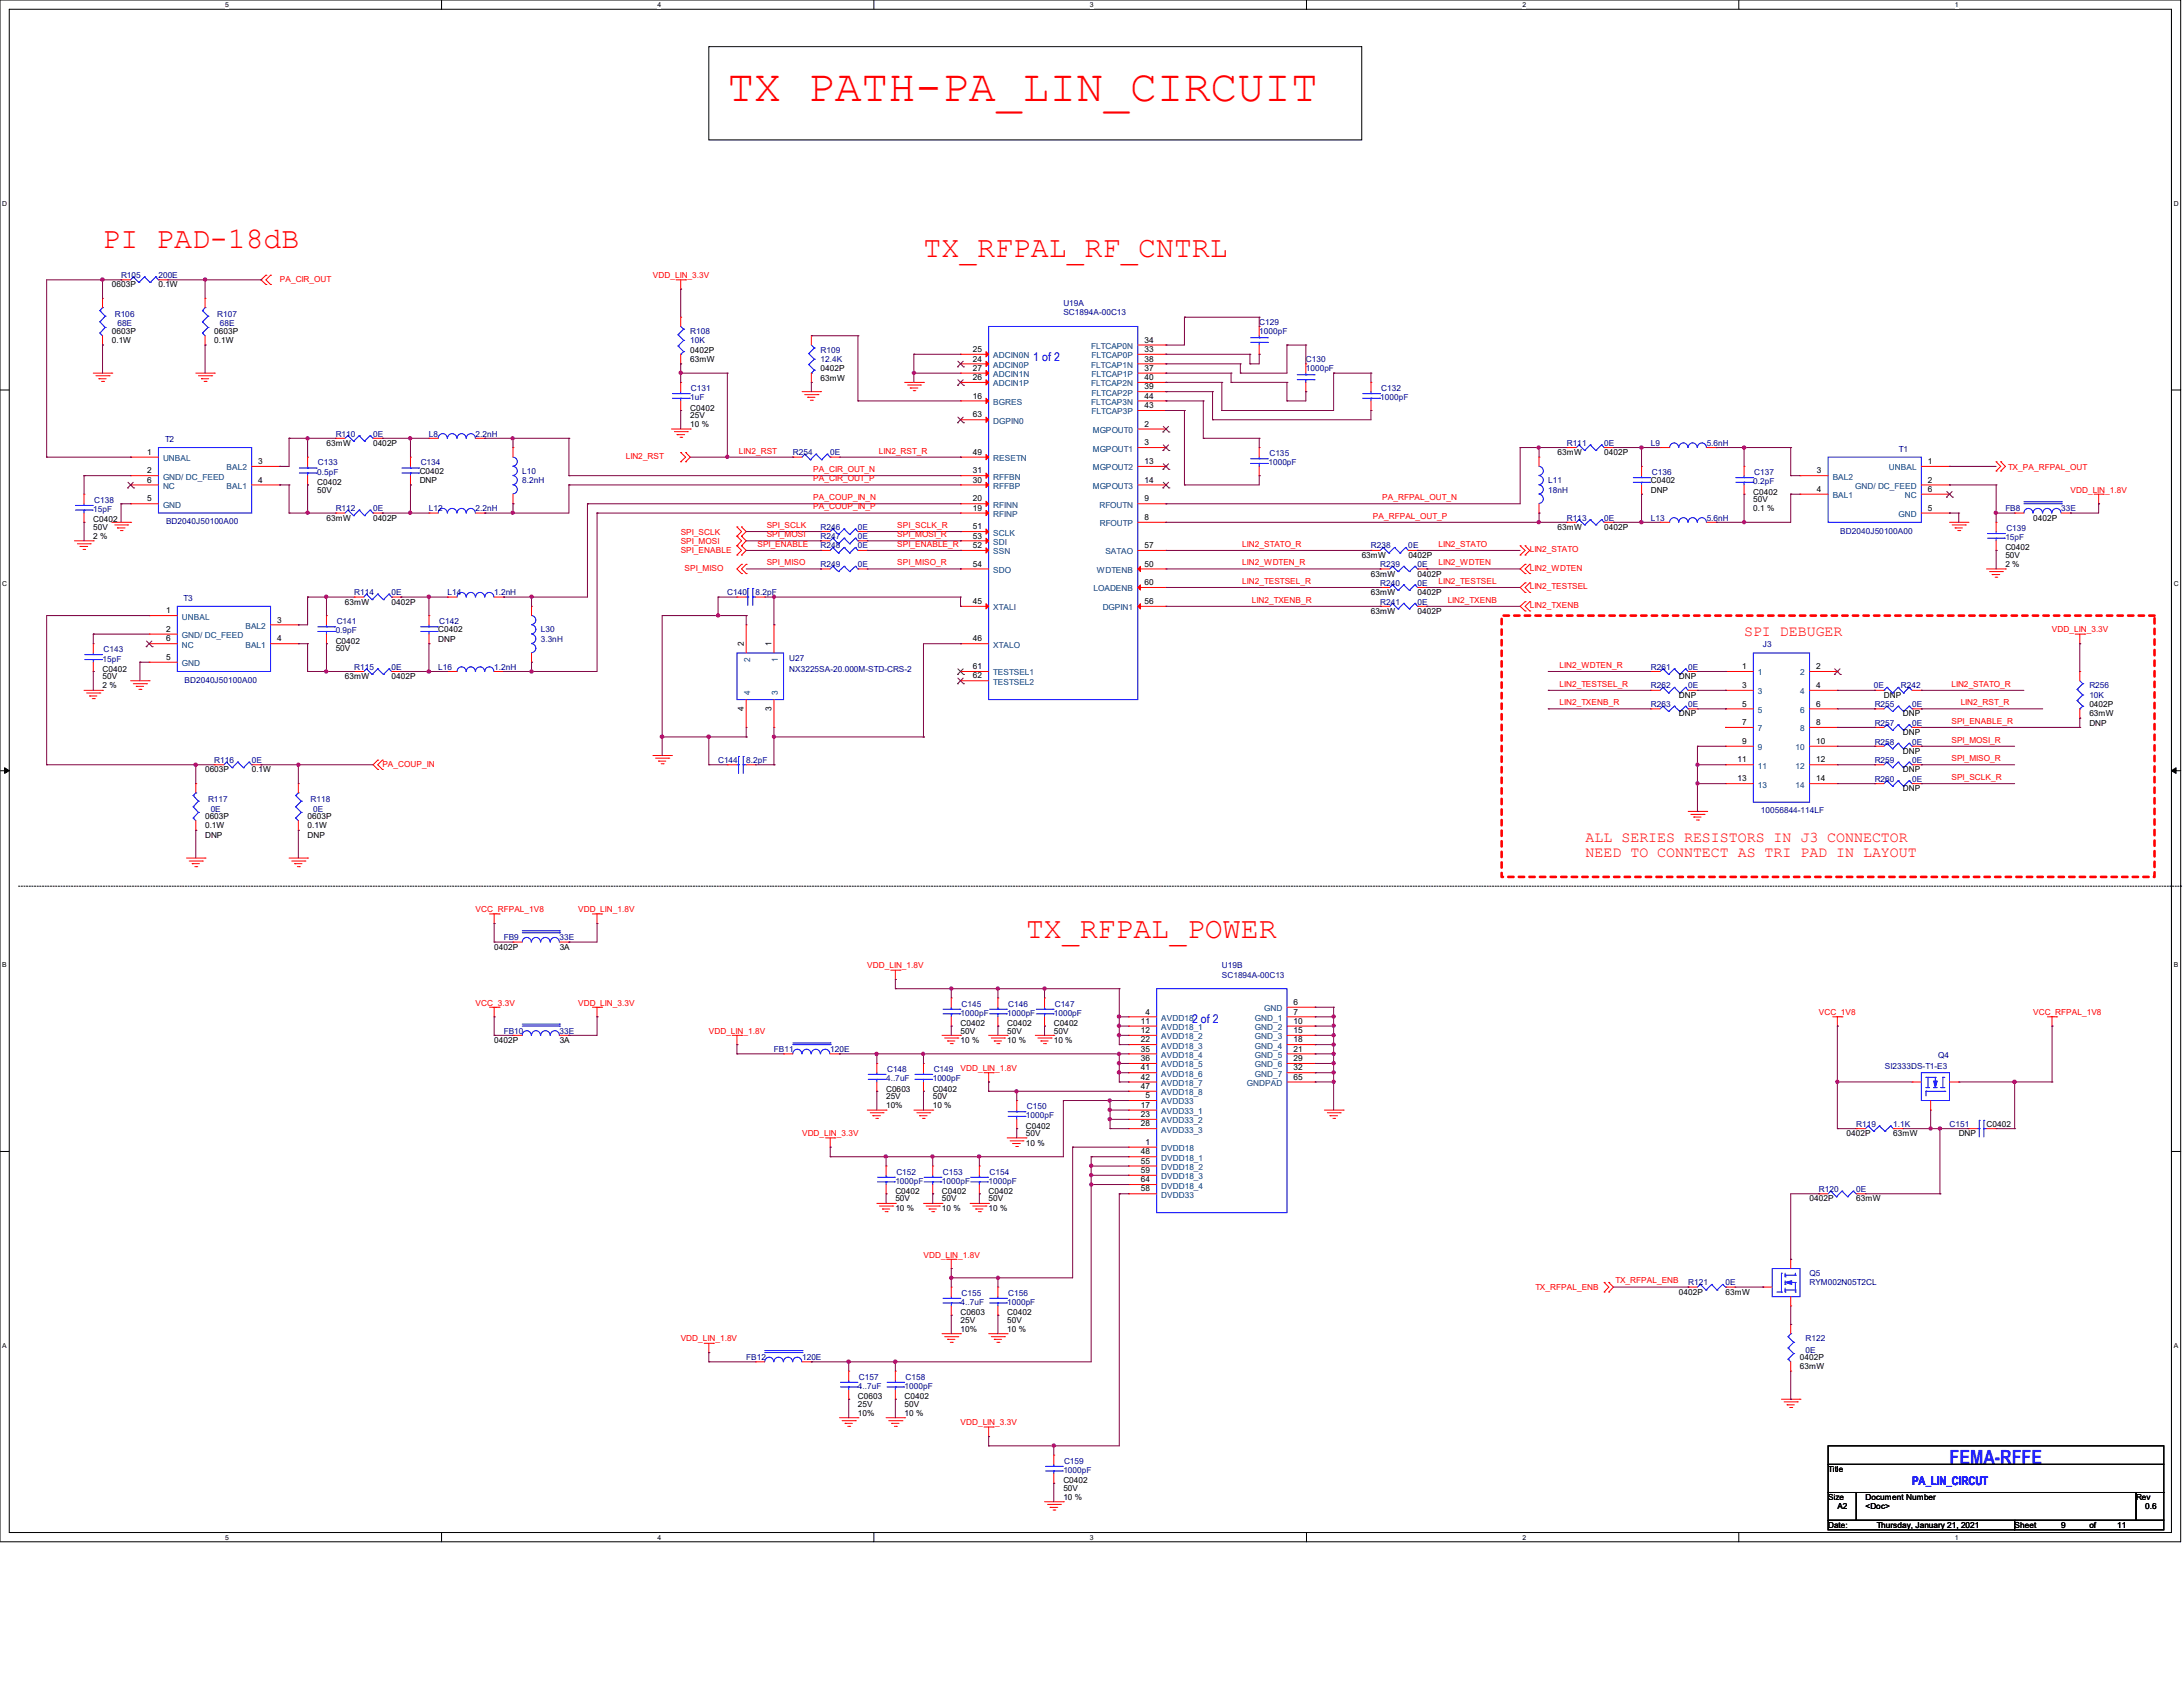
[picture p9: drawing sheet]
<svg xmlns="http://www.w3.org/2000/svg" width="279mm" height="216mm" viewBox="0 0 279 216" stroke-linecap="round" stroke-linejoin="round" font-family="sans-serif">
<defs><g id="words">
<text font-size="5.7" fill="#f00" x="93.1" y="12.9">TX PATH-PA_LIN_CIRCUIT</text>
<g font-size="3.8" fill="#f00">
<text x="13.1" y="31.8">PI PAD-18dB</text>
<text x="118.2" y="32.9">TX_RFPAL_RF_CNTRL</text>
<text x="131.3" y="120.1">TX_RFPAL_POWER</text>
</g>
<text font-size="2.5" fill="#00f" x="249.5" y="187.4">FEMA-RFFE</text>
<g font-size="1.9" fill="#f00">
<text x="223.2" y="81.4">SPI DEBUGER</text>
<text x="202.9" y="107.7">ALL SERIES RESISTORS IN J3 CONNECTOR</text>
<text x="202.9" y="109.6">NEED TO CONNTECT AS TRI PAD IN LAYOUT</text>
</g>
<g font-size="1.5" fill="#00f">
<text x="132.2" y="46.2">1 of 2</text>
<text x="152.6" y="131">2 of 2</text>
<text x="244.7" y="190">PA_LIN_CIRCUT</text>
</g>
<g font-size="1.1" fill="#000080">
<text x="15.5" y="35.6">R105</text>
<text x="20.3" y="35.6">200E</text>
<text x="14.7" y="40.6">R106</text>
<text x="15" y="41.8">68E</text>
<text x="27.8" y="40.6">R107</text>
<text x="28.2" y="41.8">68E</text>
<text x="136.1" y="39.2">U19A</text>
<text x="136.1" y="40.3">SC1894A-00C13</text>
<text x="161.2" y="41.6">C129</text>
<text x="88.3" y="42.8">R108</text>
<text x="88.3" y="43.9">10K</text>
<text x="105" y="45.1">R109</text>
<text x="105" y="46.3">12.4K</text>
<text x="161.2" y="42.8">1000pF</text>
<text x="167.1" y="46.3">C130</text>
<text x="167.1" y="47.5">1000pF</text>
<text x="88.3" y="51.2">1uF</text>
<text x="88.4" y="50">C131</text>
<text x="176.7" y="51.2">1000pF</text>
<text x="176.8" y="50">C132</text>
<text x="21.1" y="56.6">T2</text>
<text x="40.7" y="59.6">C133</text>
<text x="43" y="55.9">R110</text>
<text x="47.7" y="55.9">0E</text>
<text x="53.8" y="59.6">C134</text>
<text x="54.9" y="55.9">L8</text>
<text x="60.9" y="55.9">2.2nH</text>
<text x="101.5" y="58.3">R254</text>
<text x="106.3" y="58.3">0E</text>
<text x="162.3" y="59.6">1000pF</text>
<text x="162.5" y="58.4">C135</text>
<text x="200.5" y="57.1">R111</text>
<text x="205.3" y="57.1">0E</text>
<text x="211.3" y="57.1">L9</text>
<text x="218.4" y="57.1">5.6nH</text>
<text x="243" y="57.8">T1</text>
<text x="11.9" y="65.5">15pF</text>
<text x="12.1" y="64.3">C138</text>
<text x="40.6" y="60.8">0.5pF</text>
<text x="43" y="65.4">R112</text>
<text x="47.7" y="65.4">0E</text>
<text x="54.9" y="65.4">L12</text>
<text x="60.9" y="65.4">2.2nH</text>
<text x="66.8" y="60.7">L10</text>
<text x="66.8" y="61.8">8.2nH</text>
<text x="198.2" y="61.8">L11</text>
<text x="198.2" y="63">18nH</text>
<text x="211.4" y="60.8">C136</text>
<text x="224.4" y="62">0.2pF</text>
<text x="224.5" y="60.8">C137</text>
<text x="256.7" y="65.4">FB8</text>
<text x="263.8" y="65.4">33E</text>
<text x="21.3" y="67.1">BD2040J50100A00</text>
<text x="105" y="69">R247</text>
<text x="105" y="70.2">R248</text>
<text x="105" y="67.8">R246</text>
<text x="109.8" y="69">0E</text>
<text x="109.8" y="70.2">0E</text>
<text x="109.8" y="67.8">0E</text>
<text x="175.5" y="70.2">R238</text>
<text x="180.2" y="70.2">0E</text>
<text x="200.5" y="66.6">R113</text>
<text x="205.3" y="66.6">0E</text>
<text x="211.3" y="66.6">L13</text>
<text x="218.4" y="66.6">5.6nH</text>
<text x="235.5" y="68.3">BD2040J50100A00</text>
<text x="256.7" y="69.1">15pF</text>
<text x="256.8" y="67.9">C139</text>
<text x="23.5" y="76.9">T3</text>
<text x="45.3" y="76.2">R114</text>
<text x="50.1" y="76.2">0E</text>
<text x="57.3" y="76.2">L14</text>
<text x="63.2" y="76.2">1.2nH</text>
<text x="93.1" y="76.2">C140</text>
<text x="96.7" y="76.2">8.2pF</text>
<text x="105" y="72.6">R249</text>
<text x="109.8" y="72.6">0E</text>
<text x="176.7" y="77.4">R241</text>
<text x="176.7" y="72.6">R239</text>
<text x="176.7" y="75">R240</text>
<text x="181.4" y="77.4">0E</text>
<text x="181.4" y="72.6">0E</text>
<text x="181.4" y="75">0E</text>
<text x="13.3" y="83.4">C143</text>
<text x="43" y="81.1">0.9pF</text>
<text x="43.1" y="79.9">C141</text>
<text x="56.2" y="79.9">C142</text>
<text x="69.2" y="80.9">L30</text>
<text x="69.2" y="82.1">3.3nH</text>
<text x="225.6" y="82.8">J3</text>
<text x="13.1" y="84.7">15pF</text>
<text x="23.6" y="87.4">BD2040J50100A00</text>
<text x="45.3" y="85.7">R115</text>
<text x="50.1" y="85.7">0E</text>
<text x="56.1" y="85.7">L16</text>
<text x="63.2" y="85.7">1.2nH</text>
<text x="101" y="84.5">U27</text>
<text x="101" y="86">NX3225SA-20.000M-STD-CRS-2</text>
<text x="211.3" y="85.7">R261</text>
<text x="211.3" y="88.1">R262</text>
<text x="216.1" y="85.7">0E</text>
<text x="216.1" y="88.1">0E</text>
<text x="239.8" y="88.1">0E</text>
<text x="243.3" y="88.1">R242</text>
<text x="267.4" y="88.1">R256</text>
<text x="267.4" y="89.3">10K</text>
<text x="211.3" y="90.5">R263</text>
<text x="216.1" y="90.5">0E</text>
<text x="239.9" y="92.9">R257</text>
<text x="239.9" y="95.3">R258</text>
<text x="239.9" y="90.5">R255</text>
<text x="244.7" y="92.9">0E</text>
<text x="244.7" y="95.3">0E</text>
<text x="244.7" y="90.5">0E</text>
<text x="27.4" y="97.7">R116</text>
<text x="32.2" y="97.7">0E</text>
<text x="91.9" y="97.7">C144</text>
<text x="95.5" y="97.7">8.2pF</text>
<text x="239.9" y="97.7">R259</text>
<text x="239.9" y="100">R260</text>
<text x="244.7" y="97.7">0E</text>
<text x="244.7" y="100">0E</text>
<text x="26.6" y="102.7">R117</text>
<text x="27" y="103.9">0E</text>
<text x="39.8" y="102.7">R118</text>
<text x="40.1" y="103.9">0E</text>
<text x="225.4" y="104.1">10056844-114LF</text>
<text x="64.5" y="120.4">FB9</text>
<text x="71.6" y="120.4">33E</text>
<text x="156.4" y="125.1">SC1894A-00C13</text>
<text x="156.4" y="123.9">U19B</text>
<text x="122.9" y="130">1000pF</text>
<text x="123.1" y="128.8">C145</text>
<text x="128.9" y="130">1000pF</text>
<text x="129" y="128.8">C146</text>
<text x="134.9" y="130">1000pF</text>
<text x="135" y="128.8">C147</text>
<text x="64.5" y="132.3">FB10</text>
<text x="71.6" y="132.3">33E</text>
<text x="99.1" y="134.7">FB11</text>
<text x="106.3" y="134.7">120E</text>
<text x="113.5" y="137.2">C148</text>
<text x="119.5" y="137.2">C149</text>
<text x="241.3" y="136.8">SI2333DS-T1-E3</text>
<text x="248.1" y="135.4">Q4</text>
<text x="113.4" y="138.4">4..7uF</text>
<text x="119.4" y="138.4">1000pF</text>
<text x="131.3" y="143.1">1000pF</text>
<text x="131.4" y="141.9">C150</text>
<text x="237.6" y="144.2">R119</text>
<text x="242.3" y="144.2">1.1K</text>
<text x="249.5" y="144.2">C151</text>
<text x="114.6" y="151.5">1000pF</text>
<text x="114.7" y="150.3">C152</text>
<text x="120.6" y="151.5">1000pF</text>
<text x="120.7" y="150.3">C153</text>
<text x="126.5" y="151.5">1000pF</text>
<text x="126.7" y="150.3">C154</text>
<text x="232.8" y="152.6">R120</text>
<text x="237.6" y="152.6">0E</text>
<text x="122.9" y="167">4..7uF</text>
<text x="123.1" y="165.8">C155</text>
<text x="128.9" y="167">1000pF</text>
<text x="129" y="165.8">C156</text>
<text x="216.1" y="164.5">R121</text>
<text x="220.8" y="164.5">0E</text>
<text x="231.6" y="163.3">Q5</text>
<text x="231.6" y="164.5">RYM002N05T2CL</text>
<text x="231.1" y="171.7">R122</text>
<text x="231.1" y="173.1">0E</text>
<text x="95.5" y="174.1">FB12</text>
<text x="102.7" y="174.1">120E</text>
<text x="109.8" y="177.8">4..7uF</text>
<text x="109.9" y="176.6">C157</text>
<text x="115.8" y="177.8">1000pF</text>
<text x="115.9" y="176.6">C158</text>
<text x="136.1" y="188.5">1000pF</text>
<text x="136.2" y="187.3">C159</text>
</g>
<g font-size="1.1" fill="#f00">
<text x="83.6" y="35.6">VDD_LIN_3.3V</text>
<text x="35.8" y="36.1">PA_CIR_OUT</text>
<text x="80.1" y="58.8">LIN2_RST</text>
<text x="94.6" y="58">LIN2_RST</text>
<text x="112.5" y="58">LIN2_RST_R</text>
<text x="104.1" y="60.4">PA_CIR_OUT_N</text>
<text x="104.1" y="61.6">PA_CIR_OUT_P</text>
<text x="104.1" y="64">PA_COUP_IN_N</text>
<text x="104.1" y="65.2">PA_COUP_IN_P</text>
<text x="176.9" y="64">PA_RFPAL_OUT_N</text>
<text x="257" y="60.2">TX_PA_RFPAL_OUT</text>
<text x="265" y="63">VDD_LIN_1.8V</text>
<text x="87.1" y="68.4">SPI_SCLK</text>
<text x="87.1" y="69.6">SPI_MOSI</text>
<text x="87.1" y="70.8">SPI_ENABLE</text>
<text x="96.9" y="70">SPI_ENABLE</text>
<text x="98.1" y="67.6">SPI_SCLK</text>
<text x="98.1" y="68.7">SPI_MOSI</text>
<text x="114.8" y="67.6">SPI_SCLK_R</text>
<text x="114.8" y="68.7">SPI_MOSI_R</text>
<text x="114.8" y="70">SPI_ENABLE_R</text>
<text x="159" y="70">LIN2_STATO_R</text>
<text x="175.7" y="66.4">PA_RFPAL_OUT_P</text>
<text x="184.1" y="70">LIN2_STATO</text>
<text x="195.8" y="70.7">LIN2_STATO</text>
<text x="87.6" y="73.1">SPI_MISO</text>
<text x="98.1" y="72.3">SPI_MISO</text>
<text x="114.8" y="72.3">SPI_MISO_R</text>
<text x="159" y="72.3">LIN2_WDTEN_R</text>
<text x="159" y="74.7">LIN2_TESTSEL_R</text>
<text x="160.2" y="77.1">LIN2_TXENB_R</text>
<text x="184.1" y="72.3">LIN2_WDTEN</text>
<text x="184.1" y="74.7">LIN2_TESTSEL</text>
<text x="185.3" y="77.1">LIN2_TXENB</text>
<text x="195.8" y="73.1">LIN2_WDTEN</text>
<text x="195.8" y="75.4">LIN2_TESTSEL</text>
<text x="195.8" y="77.9">LIN2_TXENB</text>
<text x="262.6" y="80.9">VDD_LIN_3.3V</text>
<text x="199.6" y="85.5">LIN2_WDTEN_R</text>
<text x="199.6" y="87.9">LIN2_TESTSEL_R</text>
<text x="249.8" y="87.9">LIN2_STATO_R</text>
<text x="199.6" y="90.3">LIN2_TXENB_R</text>
<text x="249.8" y="92.6">SPI_ENABLE_R</text>
<text x="249.8" y="95">SPI_MOSI_R</text>
<text x="250.9" y="90.3">LIN2_RST_R</text>
<text x="48.9" y="98.1">PA_COUP_IN</text>
<text x="249.8" y="97.4">SPI_MISO_R</text>
<text x="249.8" y="99.8">SPI_SCLK_R</text>
<text x="60.9" y="116.8">VCC_RFPAL_1V8</text>
<text x="74" y="116.8">VDD_LIN_1.8V</text>
<text x="111" y="123.9">VDD_LIN_1.8V</text>
<text x="60.9" y="128.7">VCC_3.3V</text>
<text x="74" y="128.7">VDD_LIN_3.3V</text>
<text x="232.8" y="129.9">VCC_1V8</text>
<text x="260.2" y="129.9">VCC_RFPAL_1V8</text>
<text x="90.7" y="132.3">VDD_LIN_1.8V</text>
<text x="122.9" y="137.1">VDD_LIN_1.8V</text>
<text x="102.7" y="145.4">VDD_LIN_3.3V</text>
<text x="118.2" y="161">VDD_LIN_1.8V</text>
<text x="196.5" y="165.1">TX_RFPAL_ENB</text>
<text x="206.8" y="164.3">TX_RFPAL_ENB</text>
<text x="87.1" y="171.7">VDD_LIN_1.8V</text>
<text x="122.9" y="182.4">VDD_LIN_3.3V</text>
</g>
<g font-size="1.1">
<text x="14.3" y="36.8">0603P</text>
<text x="20.3" y="36.8">0.1W</text>
<text x="14.3" y="42.8">0603P</text>
<text x="14.3" y="43.9">0.1W</text>
<text x="27.4" y="42.8">0603P</text>
<text x="27.4" y="43.9">0.1W</text>
<text x="88.3" y="45.1">0402P</text>
<text x="88.3" y="46.3">63mW</text>
<text x="105" y="47.5">0402P</text>
<text x="124.5" y="45">25</text>
<text x="124.5" y="46.3">24</text>
<text x="124.5" y="47.5">27</text>
<text x="146.5" y="43.9">34</text>
<text x="146.5" y="45">33</text>
<text x="146.5" y="46.3">38</text>
<text x="146.5" y="47.5">37</text>
<text x="88.3" y="52.5">C0402</text>
<text x="88.3" y="53.5">25V</text>
<text x="105" y="48.7">63mW</text>
<text x="124.5" y="48.6">26</text>
<text x="124.5" y="51">16</text>
<text x="124.5" y="53.4">63</text>
<text x="146.5" y="48.6">40</text>
<text x="146.5" y="49.8">39</text>
<text x="146.5" y="51">44</text>
<text x="146.5" y="52.2">43</text>
<text x="18.8" y="58.2">1</text>
<text x="33.1" y="59.4">3</text>
<text x="41.8" y="57.1">63mW</text>
<text x="47.8" y="57.1">0402P</text>
<text x="88.3" y="54.7">10 %</text>
<text x="124.5" y="58.2">49</text>
<text x="146.5" y="54.6">2</text>
<text x="146.5" y="57">3</text>
<text x="146.5" y="59.4">13</text>
<text x="199.3" y="58.3">63mW</text>
<text x="205.3" y="58.3">0402P</text>
<text x="246.8" y="59.4">1</text>
<text x="18.8" y="60.6">2</text>
<text x="18.8" y="64.2">5</text>
<text x="18.8" y="61.8">6</text>
<text x="33.1" y="61.8">4</text>
<text x="40.6" y="62.1">C0402</text>
<text x="40.6" y="63">50V</text>
<text x="53.7" y="60.7">C0402</text>
<text x="53.7" y="61.8">DNP</text>
<text x="124.5" y="60.6">31</text>
<text x="124.5" y="61.8">30</text>
<text x="124.5" y="64.2">20</text>
<text x="124.5" y="65.4">19</text>
<text x="146.5" y="61.8">14</text>
<text x="146.5" y="64.2">9</text>
<text x="211.3" y="61.8">C0402</text>
<text x="211.3" y="63">DNP</text>
<text x="224.4" y="63.3">C0402</text>
<text x="224.4" y="64.2">50V</text>
<text x="224.4" y="65.4">0.1 %</text>
<text x="232.5" y="60.6">3</text>
<text x="232.5" y="62.9">4</text>
<text x="246.8" y="61.8">2</text>
<text x="246.8" y="65.4">5</text>
<text x="246.8" y="62.9">6</text>
<text x="11.9" y="66.8">C0402</text>
<text x="11.9" y="67.8">50V</text>
<text x="11.9" y="69">2 %</text>
<text x="41.8" y="66.6">63mW</text>
<text x="47.8" y="66.6">0402P</text>
<text x="124.5" y="67.7">51</text>
<text x="124.5" y="68.9">53</text>
<text x="124.5" y="70.1">52</text>
<text x="146.5" y="66.5">8</text>
<text x="146.5" y="70.1">57</text>
<text x="174.3" y="71.4">63mW</text>
<text x="180.3" y="71.4">0402P</text>
<text x="199.3" y="67.8">63mW</text>
<text x="205.3" y="67.8">0402P</text>
<text x="256.7" y="70.4">C0402</text>
<text x="256.7" y="71.4">50V</text>
<text x="260.2" y="66.6">0402P</text>
<text x="44.2" y="77.4">63mW</text>
<text x="50.1" y="77.4">0402P</text>
<text x="124.5" y="77.3">45</text>
<text x="124.5" y="72.5">54</text>
<text x="146.5" y="77.3">56</text>
<text x="146.5" y="74.9">60</text>
<text x="146.5" y="72.5">50</text>
<text x="175.5" y="73.8">63mW</text>
<text x="175.5" y="76.2">63mW</text>
<text x="181.4" y="73.8">0402P</text>
<text x="181.4" y="76.2">0402P</text>
<text x="256.7" y="72.6">2 %</text>
<text x="21.3" y="78.5">1</text>
<text x="21.3" y="80.9">2</text>
<text x="21.3" y="82.1">6</text>
<text x="35.5" y="79.7">3</text>
<text x="35.5" y="82.1">4</text>
<text x="43" y="82.4">C0402</text>
<text x="43" y="83.4">50V</text>
<text x="56.1" y="80.9">C0402</text>
<text x="56.1" y="82.1">DNP</text>
<text x="95.2" y="82.7" transform="rotate(-90 95.2 82.7)">2</text>
<text x="98.8" y="82.7" transform="rotate(-90 98.8 82.7)">1</text>
<text x="124.5" y="82.1">46</text>
<text x="175.5" y="78.6">63mW</text>
<text x="181.4" y="78.6">0402P</text>
<text x="13.1" y="86">C0402</text>
<text x="13.1" y="86.9">50V</text>
<text x="13.1" y="88.1">2 %</text>
<text x="21.3" y="84.5">5</text>
<text x="44.2" y="86.9">63mW</text>
<text x="50.1" y="86.9">0402P</text>
<text x="124.5" y="85.6">61</text>
<text x="124.5" y="86.8">62</text>
<text x="214.9" y="86.9">DNP</text>
<text x="214.9" y="89.3">DNP</text>
<text x="223" y="85.6">1</text>
<text x="223" y="88.1">3</text>
<text x="232.4" y="85.6">2</text>
<text x="232.4" y="88.1">4</text>
<text x="241.1" y="89.3">DNP</text>
<text x="95.2" y="91" transform="rotate(-90 95.2 91)">4</text>
<text x="98.8" y="91" transform="rotate(-90 98.8 91)">3</text>
<text x="214.9" y="91.7">DNP</text>
<text x="223" y="90.4">5</text>
<text x="223" y="92.8">7</text>
<text x="223" y="95.2">9</text>
<text x="232.4" y="90.4">6</text>
<text x="232.4" y="92.8">8</text>
<text x="232.4" y="95.2">10</text>
<text x="243.5" y="94.1">DNP</text>
<text x="243.5" y="91.7">DNP</text>
<text x="267.4" y="90.5">0402P</text>
<text x="267.4" y="91.7">63mW</text>
<text x="267.4" y="92.9">DNP</text>
<text x="26.2" y="98.8">0603P</text>
<text x="32.2" y="98.8">0.1W</text>
<text x="222.4" y="97.6">11</text>
<text x="222.4" y="100">13</text>
<text x="232.4" y="97.6">12</text>
<text x="232.4" y="100">14</text>
<text x="243.5" y="98.8">DNP</text>
<text x="243.5" y="101.3">DNP</text>
<text x="243.5" y="96.5">DNP</text>
<text x="26.2" y="104.8">0603P</text>
<text x="26.2" y="106">0.1W</text>
<text x="26.2" y="107.2">DNP</text>
<text x="39.4" y="104.8">0603P</text>
<text x="39.4" y="106">0.1W</text>
<text x="39.4" y="107.2">DNP</text>
<text x="63.2" y="121.5">0402P</text>
<text x="71.6" y="121.5">3A</text>
<text x="122.9" y="131.3">C0402</text>
<text x="128.9" y="131.3">C0402</text>
<text x="134.9" y="131.3">C0402</text>
<text x="146" y="131">11</text>
<text x="146.6" y="129.8">4</text>
<text x="165.6" y="128.6">6</text>
<text x="165.6" y="129.8">7</text>
<text x="165.6" y="131">10</text>
<text x="63.2" y="133.5">0402P</text>
<text x="71.6" y="133.5">3A</text>
<text x="122.9" y="132.3">50V</text>
<text x="122.9" y="133.5">10 %</text>
<text x="128.9" y="132.3">50V</text>
<text x="128.9" y="133.5">10 %</text>
<text x="134.9" y="132.3">50V</text>
<text x="134.9" y="133.5">10 %</text>
<text x="146" y="132.2">12</text>
<text x="146" y="133.4">22</text>
<text x="146" y="134.6">35</text>
<text x="146" y="135.8">36</text>
<text x="146" y="137">41</text>
<text x="165.6" y="132.2">15</text>
<text x="165.6" y="133.4">18</text>
<text x="165.6" y="134.6">21</text>
<text x="165.6" y="135.8">29</text>
<text x="165.6" y="137">32</text>
<text x="113.4" y="139.7">C0603</text>
<text x="113.4" y="140.6">25V</text>
<text x="113.4" y="141.8">10%</text>
<text x="119.4" y="139.7">C0402</text>
<text x="119.4" y="140.6">50V</text>
<text x="119.4" y="141.8">10 %</text>
<text x="146" y="138.2">42</text>
<text x="146" y="139.4">47</text>
<text x="146" y="141.8">17</text>
<text x="146" y="143">23</text>
<text x="146.6" y="140.5">5</text>
<text x="165.6" y="138.2">65</text>
<text x="131.3" y="144.4">C0402</text>
<text x="131.3" y="145.4">50V</text>
<text x="131.3" y="146.6">10 %</text>
<text x="146" y="144.1">28</text>
<text x="146" y="147.7">48</text>
<text x="146" y="148.9">55</text>
<text x="146.6" y="146.5">1</text>
<text x="236.3" y="145.4">0402P</text>
<text x="242.3" y="145.4">63mW</text>
<text x="250.7" y="145.4">DNP</text>
<text x="254.3" y="144.2">C0402</text>
<text x="114.6" y="152.8">C0402</text>
<text x="114.6" y="153.8">50V</text>
<text x="114.6" y="155">10 %</text>
<text x="120.6" y="152.8">C0402</text>
<text x="120.6" y="153.8">50V</text>
<text x="120.6" y="155">10 %</text>
<text x="126.5" y="152.8">C0402</text>
<text x="126.5" y="153.8">50V</text>
<text x="126.5" y="155">10 %</text>
<text x="146" y="150.1">59</text>
<text x="146" y="151.3">64</text>
<text x="146" y="152.5">58</text>
<text x="231.6" y="153.8">0402P</text>
<text x="237.6" y="153.8">63mW</text>
<text x="214.9" y="165.7">0402P</text>
<text x="220.9" y="165.7">63mW</text>
<text x="122.9" y="168.3">C0603</text>
<text x="122.9" y="169.3">25V</text>
<text x="122.9" y="170.5">10%</text>
<text x="128.9" y="168.3">C0402</text>
<text x="128.9" y="169.3">50V</text>
<text x="128.9" y="170.5">10 %</text>
<text x="109.8" y="179.1">C0603</text>
<text x="115.8" y="179.1">C0402</text>
<text x="230.4" y="174.1">0402P</text>
<text x="230.4" y="175.3">63mW</text>
<text x="109.8" y="180">25V</text>
<text x="109.8" y="181.2">10%</text>
<text x="115.8" y="180">50V</text>
<text x="115.8" y="181.2">10 %</text>
<text x="136.1" y="189.8">C0402</text>
<text x="136.1" y="190.8">50V</text>
<text x="136.1" y="192">10 %</text>
<text x="234" y="188.4">Title</text>
<text x="234" y="192">Size</text>
<text x="238.8" y="192">Document Number</text>
<text x="273.4" y="192">Rev</text>
<text x="234" y="195.5">Date:</text>
<text x="235.2" y="193.2">A2</text>
<text x="238.8" y="193.2">&lt;Doc&gt;</text>
<text x="240.2" y="195.5">Thursday, January 21, 2021</text>
<text x="257.8" y="195.5">Sheet</text>
<text x="263.8" y="195.5">9</text>
<text x="267.4" y="195.5">of</text>
<text x="271" y="195.5">11</text>
<text x="274.6" y="193.2">0.6</text>
</g>
<g font-size="1.1" fill="#004080">
<text x="127.1" y="45.8">ADCIN0N</text>
<text x="127.1" y="47.1">ADCIN0P</text>
<text x="139.7" y="44.7">FLTCAP0N</text>
<text x="139.7" y="47.1">FLTCAP1N</text>
<text x="139.7" y="45.8">FLTCAP0P</text>
<text x="127.1" y="48.3">ADCIN1N</text>
<text x="127.1" y="49.4">ADCIN1P</text>
<text x="127.1" y="51.8">BGRES</text>
<text x="139.7" y="49.4">FLTCAP2N</text>
<text x="139.7" y="51.8">FLTCAP3N</text>
<text x="139.7" y="48.3">FLTCAP1P</text>
<text x="139.7" y="50.6">FLTCAP2P</text>
<text x="139.7" y="53">FLTCAP3P</text>
<text x="20.9" y="59">UNBAL</text>
<text x="127.1" y="54.2">DGPIN0</text>
<text x="127.1" y="59">RESETN</text>
<text x="139.9" y="55.4">MGPOUT0</text>
<text x="139.9" y="57.8">MGPOUT1</text>
<text x="20.9" y="61.4">GND/ DC_FEED</text>
<text x="20.9" y="65">GND</text>
<text x="20.9" y="62.6">NC</text>
<text x="29" y="60.2">BAL2</text>
<text x="29" y="62.6">BAL1</text>
<text x="127.1" y="61.4">RFFBN</text>
<text x="127.1" y="62.6">RFFBP</text>
<text x="127.1" y="65">RFINN</text>
<text x="139.9" y="60.2">MGPOUT2</text>
<text x="139.9" y="62.6">MGPOUT3</text>
<text x="140.7" y="65">RFOUTN</text>
<text x="234.6" y="61.4">BAL2</text>
<text x="234.6" y="63.8">BAL1</text>
<text x="237.4" y="62.6">GND/ DC_FEED</text>
<text x="241.8" y="60.2">UNBAL</text>
<text x="243.8" y="63.8">NC</text>
<text x="127.1" y="66.2">RFINP</text>
<text x="127.1" y="68.5">SCLK</text>
<text x="127.1" y="69.7">SDI</text>
<text x="127.1" y="71">SSN</text>
<text x="140.8" y="67.4">RFOUTP</text>
<text x="141.5" y="71">SATAO</text>
<text x="243" y="66.2">GND</text>
<text x="127.1" y="73.3">SDO</text>
<text x="140" y="75.7">LOADENB</text>
<text x="140.4" y="73.3">WDTENB</text>
<text x="23.3" y="79.3">UNBAL</text>
<text x="23.3" y="81.7">GND/ DC_FEED</text>
<text x="23.3" y="82.9">NC</text>
<text x="31.4" y="80.5">BAL2</text>
<text x="31.4" y="82.9">BAL1</text>
<text x="127.1" y="78.1">XTALI</text>
<text x="127.1" y="82.9">XTALO</text>
<text x="141.1" y="78.1">DGPIN1</text>
<text x="23.3" y="85.3">GND</text>
<text x="96" y="88.9" transform="rotate(-90 96 88.9)">4</text>
<text x="96" y="84.8" transform="rotate(-90 96 84.8)">2</text>
<text x="99.6" y="88.9" transform="rotate(-90 99.6 88.9)">3</text>
<text x="99.6" y="84.8" transform="rotate(-90 99.6 84.8)">1</text>
<text x="127.1" y="86.4">TESTSEL1</text>
<text x="127.1" y="87.6">TESTSEL2</text>
<text x="225" y="86.4">1</text>
<text x="225" y="88.9">3</text>
<text x="230.4" y="86.4">2</text>
<text x="230.4" y="88.9">4</text>
<text x="225" y="91.2">5</text>
<text x="225" y="93.6">7</text>
<text x="230.4" y="91.2">6</text>
<text x="230.4" y="93.6">8</text>
<text x="225" y="96">9</text>
<text x="225" y="98.4">11</text>
<text x="225" y="100.8">13</text>
<text x="229.8" y="96">10</text>
<text x="229.8" y="98.4">12</text>
<text x="229.8" y="100.8">14</text>
<text x="148.6" y="130.6">AVDD18</text>
<text x="148.6" y="131.8">AVDD18_1</text>
<text x="160.6" y="130.6">GND_1</text>
<text x="160.6" y="131.8">GND_2</text>
<text x="161.8" y="129.4">GND</text>
<text x="148.6" y="133">AVDD18_2</text>
<text x="148.6" y="134.2">AVDD18_3</text>
<text x="148.6" y="135.4">AVDD18_4</text>
<text x="148.6" y="136.6">AVDD18_5</text>
<text x="148.6" y="137.8">AVDD18_6</text>
<text x="160.6" y="133">GND_3</text>
<text x="160.6" y="134.2">GND_4</text>
<text x="160.6" y="135.4">GND_5</text>
<text x="160.6" y="136.6">GND_6</text>
<text x="160.6" y="137.8">GND_7</text>
<text x="148.6" y="139">AVDD18_7</text>
<text x="148.6" y="140.2">AVDD18_8</text>
<text x="148.6" y="141.4">AVDD33</text>
<text x="148.6" y="142.6">AVDD33_1</text>
<text x="148.6" y="143.8">AVDD33_2</text>
<text x="159.6" y="139">GNDPAD</text>
<text x="148.6" y="144.9">AVDD33_3</text>
<text x="148.6" y="147.3">DVDD18</text>
<text x="148.6" y="148.5">DVDD18_1</text>
<text x="148.6" y="149.7">DVDD18_2</text>
<text x="148.6" y="150.9">DVDD18_3</text>
<text x="148.6" y="152.1">DVDD18_4</text>
<text x="148.6" y="153.3">DVDD33</text>
</g>
<g font-size=".9">
<text x="28.8" y=".9">5</text>
<text x="84.2" y=".9">4</text>
<text x="139.5" y=".9">3</text>
<text x="194.9" y=".9">2</text>
<text x="250.2" y=".9">1</text>
<text x=".3" y="26.3">D</text>
<text x="278.2" y="26.3">D</text>
<text x=".3" y="75.1">C</text>
<text x="278.2" y="75.1">C</text>
<text x=".3" y="123.8">B</text>
<text x="278.2" y="123.8">B</text>
<text x=".3" y="172.5">A</text>
<text x="278.2" y="172.5">A</text>
<text x="28.8" y="197.1">5</text>
<text x="84.2" y="197.1">4</text>
<text x="139.5" y="197.1">3</text>
<text x="194.9" y="197.1">2</text>
<text x="250.2" y="197.1">1</text>
</g>
</g></defs>
<path d="M0 0h279.1v197.3h-279.1zM1.2 1.2h276.7v194.9h-276.7z" fill="none" stroke="#000" stroke-width=".13"/>
<g fill="#fff">
<path d="M28.8 .1h.5v1h-.5z"/>
<path d="M28.8 196.3h.5v.9h-.5z"/>
</g>
<path d="M56.5 0v1.2M56.5 196.1v1.2" fill="none" stroke="#000" stroke-width=".13"/>
<g fill="#fff">
<path d="M84.2 .1h.4v1h-.4z"/>
<path d="M84.2 196.3h.4v.9h-.4z"/>
</g>
<path d="M111.8 0v1.2M111.8 196.1v1.2" fill="none" stroke="#000" stroke-width=".13"/>
<g fill="#fff">
<path d="M139.5 .1h.5v1h-.5z"/>
<path d="M139.5 196.3h.5v.9h-.5z"/>
</g>
<path d="M167.2 0v1.2M167.2 196.1v1.2" fill="none" stroke="#000" stroke-width=".13"/>
<g fill="#fff">
<path d="M194.9 .1h.4v1h-.4z"/>
<path d="M194.9 196.3h.4v.9h-.4z"/>
</g>
<path d="M222.5 0v1.2M222.5 196.1v1.2" fill="none" stroke="#000" stroke-width=".13"/>
<g fill="#fff">
<path d="M250.2 .1h.5v1h-.5z"/>
<path d="M250.2 196.3h.5v.9h-.5z"/>
<path d="M.3 25.5h.6v1h-.6z"/>
<path d="M278.2 25.5h.6v1h-.6z"/>
<path d="M.3 74.3h.6v.9h-.6z"/>
<path d="M278.2 74.3h.6v.9h-.6z"/>
</g>
<path d="M0 49.9h1.2M277.9 49.9h1.2" fill="none" stroke="#000" stroke-width=".13"/>
<g fill="#fff">
<path d="M.3 123h.5v1h-.5z"/>
<path d="M278.2 123h.6v1h-.6z"/>
</g>
<path d="M0 98.6h1.2M277.9 98.6h1.2" fill="none" stroke="#000" stroke-width=".13"/>
<path d="M.6 98.3l.6 .3-.6 .4zM277.9 98.6l.6-.3v.7z" fill="#000" stroke="#000" stroke-width=".13"/>
<g fill="#fff">
<path d="M.3 171.7h.5v1h-.5z"/>
<path d="M278.2 171.7h.6v1h-.6z"/>
</g>
<path d="M90.7 6h83.6v11.9h-83.6zM0 147.4h1.2M277.9 147.4h1.2M234 185h42.9v2.4h-42.9zM234 187.4h42.9v3.6h-42.9zM234 191h3.6v3.6h-3.6zM234 194.6h23.9v1.2h-23.9zM237.6 191h35.8v3.6h-35.8zM257.9 194.6h19v1.2h-19zM273.4 191h3.5v3.6h-3.5z" fill="none" stroke="#000" stroke-width=".13"/>
<path d="M2.4 113.4h276.7M279.1 113.4h.1" fill="none" stroke="#000" stroke-width=".13" stroke-dasharray=".2 .2"/>
<path d="M192.2 78.8h83.6v33.4h-83.6z" fill="none" stroke="#f00" stroke-width=".34" stroke-dasharray=".7 .7"/>
<g fill="none" stroke="#f00" stroke-width=".13">
<path d="M13.1 38.2h.1M13.1 38.2v1.2M15.5 35.8h.1M15.5 35.8h1.2M20.3 35.8h1.2M21.5 35.8h.1M26.2 38.2h.1M26.2 38.2v1.2M34 36.4h.1M34 35.2h.1M34 35.2l-.6 .6 .6 .6M34.6 35.2h.1"/>
<path d="M34.6 36.4h.1M34.6 35.2l-.6 .6 .6 .6M86.5 35.8h1.3M87.1 37h.1M87.1 35.8v1.2M87.8 35.8h.1M11.9 47.8h2.4M12.3 48.1h1.7M12.7 48.5h.1M12.7 48.5h.9M13 48.8h.3M13.1 44.2h.1"/>
<path d="M13.1 43v1.2M13.3 48.8h.1M14 48.1h.1M14.3 47.8h.1M16.7 58.5h.1M16.7 58.5h3.6M25.1 47.8h2.3M25.4 48.1h1.7M25.8 48.5h.1M25.8 48.5h.9M26.1 48.8h.3M26.2 44.2h.1"/>
<path d="M26.2 43v1.2M26.4 48.8h.1M27.1 48.1h.1M27.4 47.8h.1M32.2 59.7h3.6M35.8 59.7h.1M39.4 58.5h.1M39.4 58.5v1.2M43 56.1h.1M43 56.1h1.2M47.8 56.1h1.1M48.9 56.1h.1"/>
<path d="M52.5 58.5h.1M52.5 58.5v1.2M54.9 56.1h.1M54.9 56.1h1.2M60.9 56.1h1.2M62.1 56.1h.1M65.7 57.3h.1M65.7 57.3v1.2M85.9 54.9h2.4M86.3 55.2h1.7M86.7 55.6h.1M86.7 55.6h.9"/>
<path d="M87 56h.2M87.1 59.1h.1M87.1 57.9h.1M87.1 48.9h.1M87.1 52.5h.1M87.1 40.6h.1M87.1 46.6h.1M87.1 40.6v1.2M87.1 45.3v1.3M87.1 48.9v1.2M87.1 51.3v1.2M87.1 57.9l.7 .6-.7 .6"/>
<path d="M87.2 56h.1M87.8 57.9h.1M87.8 59.1h.1M87.8 57.9l.5 .6-.5 .6M88 55.2h.1M88.3 54.9h.1M101.5 58.5h.1M101.5 58.5h1.2M102.7 50.1h2.3M103 50.5h1.7M103.4 50.8h.1M103.4 50.8h.9"/>
<path d="M103.7 51.2h.3M103.8 43h.1M103.8 48.9h.1M103.8 43v1.2M103.8 47.8v1.1M104 51.2h.1M104.7 50.5h.1M105 50.1h.1M106.3 58.5h1.1M107.4 58.5h.1M115.8 48.9h2.4M116.2 49.3h1.6"/>
<path d="M116.5 49.7h.1M116.5 49.7h1M116.9 50h.2M117.1 50h.1M117.8 49.3h.1M118.2 48.9h.1M122.9 45.3h.1M122.9 46.6h.1M122.9 47.8h.1M122.9 48.9h.1M122.9 51.3h.1M122.9 53.7h.1"/>
<path d="M122.9 58.5h.1M122.9 48.9h3.6M122.9 47.8h3.6M122.9 45.3h3.6M122.9 46.6h3.6M122.9 51.3h3.6M122.9 53.7h3.6M122.9 58.5h3.6M145.6 48.9h3.6M145.6 50.1h3.6M145.6 54.9h3.6M145.6 47.8h3.6"/>
<path d="M145.6 59.7h3.6M145.6 57.3h3.6M145.6 45.3h3.6M145.6 46.6h3.6M145.6 51.3h3.6M145.6 44.2h3.6M145.6 52.5h3.6M149.2 44.2h.1M149.2 45.3h.1M149.2 46.6h.1M149.2 47.8h.1M149.2 48.9h.1"/>
<path d="M149.2 50.1h.1M149.2 51.3h.1M149.2 52.5h.1M149.2 54.9h.1M149.2 57.3h.1M149.2 59.7h.1M161.2 41.8h.1M161.2 45.3h.1M161.2 57.3h.1M161.2 41.8v1.2M161.2 44.2v1.1M161.2 57.3v1.2"/>
<path d="M161.2 59.7v1.2M167.1 46.6h.1M167.1 50.1h.1M167.1 46.6v1.2M167.1 48.9v1.2M175.5 48.9h.1M175.5 52.5h.1M175.5 48.9v1.2M175.5 51.3v1.2M197 58.5h.1M197 58.5v1.2M200.5 57.3h.1"/>
<path d="M200.5 57.3h1.3M205.3 57.3h1.2M206.5 57.3h.1M210.1 59.7h.1M210.1 59.7v1.2M212.5 57.3h.1M212.5 57.3h1.2M218.4 57.3h1.3M219.7 57.3h.1M223.2 59.7h.1M223.2 59.7v1.2M245.9 59.7h3.6"/>
<path d="M249.5 59.7h.1M255.5 59.1h.1M255.5 59.1l.6 .6-.6 .6M256.1 59.1h.1M256.1 59.1l.6 .6-.6 .6M9.5 69.2h2.4M9.9 69.6h1.7M10.2 69.9h.1M10.2 69.9h1M10.6 70.3h.2M10.8 63.2h.1M10.8 66.8h.1"/>
<path d="M10.8 63.2v1.3M10.8 65.7v1.1M10.8 70.3h.1M11.6 69.6h.1M11.9 69.2h.1M14.3 66.8h2.4M14.7 67.2h1.6M15 67.6h.1M15 67.6h1M15.4 67.9h.2M15.6 67.9h.1M16.3 67.2h.1"/>
<path d="M16.7 66.8h.1M16.7 60.9h.1M16.7 64.5h.1M16.7 62.1h.1M16.7 62.1h3.6M16.7 60.9h3.6M16.7 64.5h3.6M19.1 78.8h.1M19.1 78.8h3.6M32.2 62.1h3.6M34.6 80h3.6M35.8 62.1h.1"/>
<path d="M38.2 80h.1M39.4 62.1h.1M39.4 60.9v1.2M41.8 78.8h.1M41.8 78.8v1.2M43 65.7h.1M43 65.7h1.2M45.3 76.4h.1M45.3 76.4h1.3M47.8 65.7h1.1M48.9 65.7h.1M50.1 76.4h1.2"/>
<path d="M51.3 76.4h.1M52.5 62.1h.1M52.5 60.9v1.2M54.9 78.8h.1M54.9 65.7h.1M54.9 65.7h1.2M54.9 78.8v1.2M57.3 76.4h.1M57.3 76.4h1.2M60.9 65.7h1.2M62.1 65.7h.1M63.2 76.4h1.3"/>
<path d="M64.5 76.4h.1M65.7 64.5h.1M65.7 63.2v1.3M68 77.6h.1M68 77.6v1.2M94.3 68.6h.1M94.3 67.4h.1M94.3 69.8h.1M94.3 71h.1M94.3 76.4h.1M94.3 67.4l.6 .6-.6 .6M94.3 68.6l.6 .6-.6 .6"/>
<path d="M94.3 69.8l.6 .6-.6 .6M94.3 76.4h1.2M94.9 67.4h.1M94.9 68.6h.1M94.9 69.8h.1M94.9 71h.1M94.9 73.4h.1M94.9 72.2h.1M94.9 67.4l.6 .6-.6 .6M94.9 68.6l.6 .6-.6 .6M94.9 69.8l.6 .6-.6 .6M94.9 72.2l-.6 .6 .6 .6"/>
<path d="M95.5 73.4h.1M95.5 72.2h.1M95.5 80h.1M95.5 72.2l-.6 .6 .6 .6M95.5 80v3.6M96.7 76.4h1.2M97.9 76.4h.1M99.1 80h.1M99.1 80v3.6M105 72.8h.1M105 69.2h.1M105 70.4h.1"/>
<path d="M105 68h.1M105 69.2h1.3M105 72.8h1.3M105 68h1.3M105 70.4h1.3M109.8 69.2h1.2M109.8 72.8h1.2M109.8 68h1.2M109.8 70.4h1.2M111 72.8h.1M111 69.2h.1M111 70.4h.1"/>
<path d="M111 68h.1M122.9 60.9h.1M122.9 62.1h.1M122.9 64.5h.1M122.9 65.7h.1M122.9 68h.1M122.9 69.2h.1M122.9 70.4h.1M122.9 77.6h.1M122.9 72.8h.1M122.9 69.2h3.6M122.9 72.8h3.6"/>
<path d="M122.9 62.1h3.6M122.9 65.7h3.6M122.9 60.9h3.6M122.9 77.6h3.6M122.9 64.5h3.6M122.9 68h3.6M122.9 70.4h3.6M145.6 66.8h3.6M145.6 72.8h3.6M145.6 62.1h3.6M145.6 77.6h3.6M145.6 75.2h3.6"/>
<path d="M145.6 64.5h3.6M145.6 70.4h3.6M149.2 77.6h.1M149.2 75.2h.1M149.2 72.8h.1M149.2 62.1h.1M149.2 64.5h.1M149.2 66.8h.1M149.2 70.4h.1M161.2 60.9h.1M175.5 70.4h.1M175.5 70.4h1.2"/>
<path d="M176.7 77.6h.1M176.7 72.8h.1M176.7 75.2h.1M176.7 72.8h1.2M176.7 77.6h1.2M176.7 75.2h1.2M180.3 70.4h1.1M181.4 70.4h.1M181.4 72.8h1.2M181.4 77.6h1.2M181.4 75.2h1.2M182.6 77.6h.1"/>
<path d="M182.6 72.8h.1M182.6 75.2h.1M194.6 69.8h.1M194.6 71h.1M194.6 69.8l.6 .6-.6 .6M195.2 69.8h.1M195.2 71h.1M195.2 73.4h.1M195.2 72.2h.1M195.2 75.8h.1M195.2 74.6h.1M195.2 78.2h.1"/>
<path d="M195.2 77h.1M195.2 69.8l.6 .6-.6 .6M195.2 72.2l-.6 .6 .6 .6M195.2 74.6l-.6 .6 .6 .6M195.2 77l-.6 .6 .6 .6M195.8 72.2h.1M195.8 73.4h.1M195.8 74.6h.1M195.8 75.8h.1M195.8 77h.1M195.8 78.2h.1M195.8 72.2l-.6 .6 .6 .6"/>
<path d="M195.8 74.6l-.6 .6 .6 .6M195.8 77l-.6 .6 .6 .6M197 65.7h.1M197 64.5v1.2M200.5 66.8h.1M200.5 66.8h1.3M205.3 66.8h1.2M206.5 66.8h.1M210.1 63.2h.1M210.1 62.1v1.1M212.5 66.8h.1M212.5 66.8h1.2"/>
<path d="M218.4 66.8h1.3M219.7 66.8h.1M223.2 63.2h.1M223.2 62.1v1.1M230.4 60.9h.1M230.4 63.2h.1M230.4 63.2h3.6M230.4 60.9h3.6M245.9 63.2h3.6M245.9 62.1h3.6M245.9 65.7h3.6M249.5 62.1h.1"/>
<path d="M249.5 65.7h.1M249.5 63.2h.1M249.5 66.8h2.4M249.9 67.2h1.6M250.2 67.6h.1M250.2 67.6h1M250.6 67.9h.2M250.8 67.9h.1M251.5 67.2h.1M251.9 66.8h.1M254.3 72.8h2.4M254.6 73.2h1.7"/>
<path d="M255 73.5h.1M255 73.5h.9M255.4 73.9h.2M255.5 60.3h.1M255.5 66.8h.1M255.5 70.4h.1M255.5 66.8v1.2M255.5 69.2v1.2M255.6 73.9h.1M256.1 60.3h.1M256.3 73.2h.1M256.7 72.8h.1"/>
<path d="M257.9 65.7h.1M257.9 65.7h1.1M263.8 65.7h1.2M265 65.7h.1M268 63.2h1.2M268.6 64.5h.1M268.6 63.2v1.3M269.2 63.2h.1M10.8 88.3h2.3M11.1 88.7h1.7M11.5 89.1h.1M11.5 89.1h.9"/>
<path d="M11.8 89.4h.3M11.9 82.4h.1M11.9 85.9h.1M11.9 82.4v1.2M11.9 84.8v1.1M12.1 89.4h.1M12.8 88.7h.1M13.1 88.3h.1M16.7 87.1h2.4M17.1 87.5h1.7M17.4 87.8h.1M17.4 87.8h1"/>
<path d="M17.8 88.2h.2M18 88.2h.1M18.8 87.5h.1M19.1 87.1h.1M19.1 81.2h.1M19.1 84.8h.1M19.1 82.4h.1M19.1 81.2h3.6M19.1 84.8h3.6M19.1 82.4h3.6M27.4 97.9h.1M27.4 97.9h1.3"/>
<path d="M32.2 97.9h1.2M33.4 97.9h.1M34.6 82.4h3.6M38.2 82.4h.1M41.8 82.4h.1M41.8 81.2v1.2M45.3 85.9h.1M45.3 85.9h1.3M48.3 98.5h.1M48.3 97.3h.1M48.3 97.3l-.5 .6 .5 .6M48.9 97.3h.1"/>
<path d="M48.9 98.5h.1M48.9 97.3l-.6 .6 .6 .6M50.1 85.9h1.2M51.3 85.9h.1M54.9 82.4h.1M54.9 81.2v1.2M57.3 85.9h.1M57.3 85.9h1.2M63.2 85.9h1.3M64.5 85.9h.1M68 84.8h.1M68 83.6v1.2"/>
<path d="M83.6 96.7h2.3M83.9 97h1.7M84.3 97.4h.1M84.3 97.4h.9M84.6 97.7h.3M84.9 97.7h.1M85.6 97h.1M85.9 96.7h.1M93.1 97.9h.1M93.1 97.9h1.2M95.5 93.1h.1M95.5 97.9h1.2"/>
<path d="M95.5 89.5v3.6M96.7 97.9h.1M99.1 93.1h.1M99.1 89.5v3.6M122.9 85.9h.1M122.9 87.1h.1M122.9 82.4h.1M122.9 87.1h3.6M122.9 85.9h3.6M122.9 82.4h3.6M211.3 85.9h.1M211.3 90.7h.1"/>
<path d="M211.3 88.3h.1M211.3 88.3h1.2M211.3 85.9h1.2M211.3 90.7h1.2M216.1 88.3h1.2M216.1 85.9h1.2M216.1 90.7h1.2M217.3 85.9h.1M217.3 90.7h.1M217.3 88.3h.1M220.9 85.9h.1M220.9 88.3h.1"/>
<path d="M220.9 90.7h.1M220.9 93.1h.1M220.9 95.5h.1M220.9 97.9h.1M220.9 88.3h3.5M220.9 85.9h3.5M220.9 90.7h3.5M220.9 93.1h3.5M220.9 95.5h3.5M220.9 97.9h3.5M231.6 88.3h3.6M231.6 85.9h3.6"/>
<path d="M231.6 90.7h3.6M231.6 93.1h3.6M231.6 95.5h3.6M231.6 97.9h3.6M235.2 85.9h.1M235.2 88.3h.1M235.2 90.7h.1M235.2 93.1h.1M235.2 95.5h.1M235.2 97.9h.1M239.9 97.9h.1M239.9 93.1h.1"/>
<path d="M239.9 95.5h.1M239.9 90.7h.1M239.9 88.3h.1M239.9 88.3h1.2M239.9 90.7h1.2M239.9 93.1h1.2M239.9 95.5h1.2M239.9 97.9h1.2M244.7 88.3h1.2M244.7 90.7h1.2M244.7 93.1h1.2M244.7 95.5h1.2"/>
<path d="M244.7 97.9h1.2M245.9 97.9h.1M245.9 93.1h.1M245.9 95.5h.1M245.9 90.7h.1M245.9 88.3h.1M265.6 81.2h1.2M266.2 82.4h.1M266.2 85.9h.1M266.2 91.9h.1M266.2 81.2v1.2M266.2 85.9v1.2"/>
<path d="M266.2 90.7v1.2M266.8 81.2h.1M23.9 109.8h2.3M24.2 110.2h1.7M24.6 110.5h.1M24.6 110.5h.9M24.9 110.9h.3M25.1 106.3h.1M25.1 100.3h.1M25.1 100.3v1.2M25.1 105v1.3M25.2 110.9h.1"/>
<path d="M25.9 110.2h.1M26.2 109.8h.1M37 109.8h2.4M37.3 110.2h1.7M37.7 110.5h.1M37.7 110.5h1M38.1 110.9h.2M38.2 106.3h.1M38.2 100.3h.1M38.2 100.3v1.2M38.2 105v1.3M38.3 110.9h.1"/>
<path d="M39 110.2h.1M39.4 109.8h.1M62.7 117h1.2M63.2 118.2h.1M63.2 117v1.2M63.9 117h.1M75.8 117h1.2M76.4 118.2h.1M76.4 117v1.2M77 117h.1M216.1 103.8h2.3M216.4 104.2h1.7"/>
<path d="M216.8 104.6h.1M216.8 104.6h.9M217.1 104.9h.3M217.4 104.9h.1M218.1 104.2h.1M218.4 103.8h.1M220.9 100.3h.1M220.9 100.3h3.5M231.6 100.3h3.6M235.2 100.3h.1M239.9 100.3h.1M239.9 100.3h1.2"/>
<path d="M244.7 100.3h1.2M245.9 100.3h.1M62.7 128.9h1.2M63.2 130.1h.1M63.2 128.9v1.2M63.9 128.9h.1M65.7 120.6h.1M65.7 132.5h.1M65.7 132.5h1.1M65.7 120.6h1.1M71.6 132.5h1.2M71.6 120.6h1.2"/>
<path d="M72.8 120.6h.1M72.8 132.5h.1M75.8 128.9h1.2M76.4 130.1h.1M76.4 128.9v1.2M77 128.9h.1M93.7 132.5h1.2M94.3 133.7h.1M94.3 132.5v1.2M94.9 132.5h.1M100.3 134.9h.1M100.3 134.9h1.2"/>
<path d="M106.3 134.9h1.1M107.4 134.9h.1M112.2 136.1h.1M112.2 139.7h.1M112.2 136.1v1.2M112.2 138.5v1.2M114 124.2h1.2M114.6 125.3h.1M114.6 124.2v1.1M115.2 124.2h.1M118.2 136.1h.1M118.2 139.7h.1"/>
<path d="M118.2 136.1v1.2M118.2 138.5v1.2M120.6 132.5h2.3M120.9 132.8h1.7M121.3 133.2h.1M121.3 133.2h.9M121.6 133.6h.3M121.8 127.7h.1M121.8 131.3h.1M121.8 127.7v1.2M121.8 130.1v1.2M121.9 133.6h.1"/>
<path d="M122.6 132.8h.1M122.9 132.5h.1M125.9 137.3h1.2M126.5 138.5h.1M126.5 132.5h2.4M126.5 137.3v1.2M126.9 132.8h1.7M127.1 137.3h.1M127.3 133.2h.1M127.3 133.2h.9M127.6 133.6h.2M127.7 127.7h.1"/>
<path d="M127.7 131.3h.1M127.7 127.7v1.2M127.7 130.1v1.2M127.8 133.6h.1M128.6 132.8h.1M128.9 132.5h.1M132.5 132.5h2.4M132.8 132.8h1.7M133.2 133.2h.1M133.2 133.2h1M133.6 133.6h.2M133.7 127.7h.1"/>
<path d="M133.7 131.3h.1M133.7 127.7v1.2M133.7 130.1v1.2M133.8 133.6h.1M134.5 132.8h.1M134.9 132.5h.1M144.4 130.1h.1M144.4 131.3h.1M144.4 132.5h.1M144.4 133.7h.1M144.4 134.9h.1M144.4 136.1h.1"/>
<path d="M144.4 137.3h.1M144.4 138.5h.1M144.4 139.7h.1M144.4 132.5h3.6M144.4 137.3h3.6M144.4 130.1h3.6M144.4 134.9h3.6M144.4 131.3h3.6M144.4 133.7h3.6M144.4 136.1h3.6M144.4 138.5h3.6M144.4 139.7h3.6"/>
<path d="M164.7 132.5h3.6M164.7 137.3h3.6M164.7 128.9h3.6M164.7 130.1h3.6M164.7 134.9h3.6M164.7 131.3h3.6M164.7 133.7h3.6M164.7 136.1h3.6M164.7 138.5h3.6M168.3 128.9h.1M168.3 130.1h.1M168.3 131.3h.1"/>
<path d="M168.3 132.5h.1M168.3 133.7h.1M168.3 134.9h.1M168.3 136.1h.1M168.3 137.3h.1M168.3 138.5h.1M234.6 130.1h1.2M235.2 131.3h.1M235.2 130.1v1.2M235.8 130.1h.1M244.7 138.5h.1M244.7 138.5h1.2"/>
<path d="M249.5 138.5h1.2M250.7 138.5h.1M262 130.1h1.2M262.6 131.3h.1M262.6 130.1v1.2M263.2 130.1h.1M105.7 145.6h1.1M106.3 146.8h.1M106.3 145.6v1.2M106.8 145.6h.1M111 142.1h2.4M111.4 142.4h1.6"/>
<path d="M111.7 142.8h.1M111.7 142.8h1M112.1 143.1h.2M112.2 154h2.4M112.3 143.1h.1M112.6 154.3h1.7M112.9 154.7h.1M112.9 154.7h1M113 142.4h.1M113.3 155.1h.2M113.4 142.1h.1M113.4 149.2h.1"/>
<path d="M113.4 152.8h.1M113.4 149.2v1.2M113.4 151.6v1.2M113.5 155.1h.1M114.3 154.3h.1M114.6 154h.1M117 142.1h2.4M117.3 142.4h1.7M117.7 142.8h.1M117.7 142.8h1M118.1 143.1h.2M118.2 154h2.4"/>
<path d="M118.3 143.1h.1M118.5 154.3h1.7M118.9 154.7h.1M118.9 154.7h.9M119 142.4h.1M119.3 155.1h.2M119.4 142.1h.1M119.4 149.2h.1M119.4 152.8h.1M119.4 149.2v1.2M119.4 151.6v1.2M119.5 155.1h.1"/>
<path d="M120.2 154.3h.1M120.6 154h.1M124.2 154h2.3M124.5 154.3h1.7M124.9 154.7h.1M124.9 154.7h.9M125.2 155.1h.3M125.3 149.2h.1M125.3 152.8h.1M125.3 149.2v1.2M125.3 151.6v1.2M125.5 155.1h.1"/>
<path d="M126.2 154.3h.1M126.5 154h.1M128.9 145.6h2.4M129.3 146h1.6M129.6 146.3h.1M129.6 146.3h1M130 146.7h.2M130.1 140.8h.1M130.1 144.4h.1M130.1 140.8v1.3M130.1 143.3v1.1M130.2 146.7h.1"/>
<path d="M130.9 146h.1M131.3 145.6h.1M144.4 140.8h.1M144.4 142.1h.1M144.4 143.3h.1M144.4 144.4h.1M144.4 146.8h.1M144.4 148h.1M144.4 149.2h.1M144.4 150.4h.1M144.4 151.6h.1M144.4 152.8h.1"/>
<path d="M144.4 142.1h3.6M144.4 144.4h3.6M144.4 140.8h3.6M144.4 143.3h3.6M144.4 146.8h3.6M144.4 148h3.6M144.4 149.2h3.6M144.4 150.4h3.6M144.4 151.6h3.6M144.4 152.8h3.6M169.5 142.1h2.4M169.9 142.4h1.6"/>
<path d="M170.2 142.8h.1M170.2 142.8h1M170.6 143.1h.2M170.8 143.1h.1M171.5 142.4h.1M171.9 142.1h.1M232.8 152.8h.1M232.8 152.8h1.2M237.6 144.4h.1M237.6 144.4h1.2M237.6 152.8h1.2M238.8 152.8h.1"/>
<path d="M242.3 144.4h1.2M243.5 144.4h.1M247.1 142.1h.1M247.1 140.8v1.3M251.9 144.4h.1M251.9 144.4h1.2M254.3 144.4h1.2M255.5 144.4h.1M90.1 171.9h1.2M90.7 173.1h.1M90.7 171.9v1.2M91.3 171.9h.1"/>
<path d="M96.7 174.3h.1M96.7 174.3h1.2M102.7 174.3h1.1M103.8 174.3h.1M108.6 175.5h.1M108.6 179.1h.1M108.6 175.5v1.2M108.6 177.9v1.2M114.6 175.5h.1M114.6 179.1h.1M114.6 175.5v1.2M114.6 177.9v1.2"/>
<path d="M120.6 170.7h2.3M120.9 171.1h1.7M121.2 161.2h1.1M121.3 171.4h.1M121.3 171.4h.9M121.6 171.8h.3M121.8 162.3h.1M121.8 164.7h.1M121.8 168.3h.1M121.8 161.2v1.1M121.8 164.7v1.2M121.8 167.1v1.2"/>
<path d="M121.9 171.8h.1M122.3 161.2h.1M122.6 171.1h.1M122.9 170.7h.1M126.5 170.7h2.4M126.9 171.1h1.7M127.3 171.4h.1M127.3 171.4h.9M127.6 171.8h.2M127.7 164.7h.1M127.7 168.3h.1M127.7 164.7v1.2"/>
<path d="M127.7 167.1v1.2M127.8 171.8h.1M128.6 171.1h.1M128.9 170.7h.1M205.3 165.4h.1M205.3 164.1h.1M205.3 164.1l.6 .6-.6 .7M205.9 164.1h.1M205.9 165.4h.1M205.9 164.1l.6 .6-.6 .7M216.1 164.7h.1M216.1 164.7h1.2"/>
<path d="M220.9 164.7h1.1M222 164.7h.1M225.6 164.7h.1M225.6 164.7h1.2M228 179.1h2.4M228.3 179.4h1.7M228.7 179.8h.1M228.7 179.8h1M229.2 175.5h.1M229.2 169.5h.1M229.2 161.2h.1M229.2 167.1h.1"/>
<path d="M229.2 161.2v1.1M229.2 165.9v1.2M229.2 169.5v1.2M229.2 174.3v1.2M230 179.4h.1M230.4 179.1h.1M107.4 181.4h2.4M107.8 181.8h1.7M108.2 182.2h.1M108.2 182.2h.9M108.5 182.5h.3M108.8 182.5h.1"/>
<path d="M109.5 181.8h.1M109.8 181.4h.1M113.4 181.4h2.4M113.7 181.8h1.7M114.1 182.2h.1M114.1 182.2h1M114.5 182.5h.2M114.7 182.5h.1M115.4 181.8h.1M115.8 181.4h.1M125.9 182.6h1.2M126.5 183.9h.1"/>
<path d="M126.5 182.6v1.3M127.1 182.6h.1M133.7 192.2h2.4M134.1 192.5h1.6M134.4 192.9h.1M134.4 192.9h1M134.8 193.3h.2M134.9 186.2h.1M134.9 189.8h.1M134.9 186.2v1.2M134.9 188.6v1.2M135 193.3h.1"/>
<path d="M135.7 192.5h.1M136.1 192.2h.1M229.1 180.1h.2M229.3 180.1h.1"/>
</g>
<g fill="none" stroke="#00f" stroke-width=".13">
<path d="M12.8 39.8h.1M12.8 39.8l.7 .7M13.1 39.4h.1M13.1 39.4l-.3 .4M17.1 35.4h.1M17.1 35.4l.7 .8M17.1 35.4l-.4 .4M17.8 36.2h.1M18.5 35.4h.1M18.5 35.4l.7 .8M18.5 35.4l-.7 .8M19.2 36.2h.1"/>
<path d="M19.9 35.4h.1M19.9 35.4l.4 .4M19.9 35.4l-.7 .8M20.3 35.8h.1M25.9 39.8h.1M25.9 39.8l.7 .7M26.2 39.4h.1M26.2 39.4l-.3 .4M12.8 41.2h.1M12.8 42.6h.1M12.8 41.2l.7 .7M12.8 42.6l.3 .4"/>
<path d="M13.5 40.5h.1M13.5 41.9h.1M13.5 40.5l-.7 .7M13.5 41.9l-.7 .7M20.3 57.3h11.9v8.4h-11.9zM25.9 41.2h.1M25.9 42.6h.1M25.9 41.2l.7 .7M25.9 42.6l.3 .4M26.6 40.5h.1M26.6 41.9h.1M26.6 40.5l-.7 .7"/>
<path d="M26.6 41.9l-.7 .7M38.3 59.9h2.2M39.4 59.9h.1M39.4 59.7v.2M40.5 59.9h.1M44.5 55.8h.1M44.5 55.8l.8 .7M44.5 55.8l-.3 .3M45.3 56.5h.1M46 55.8h.1M46 55.8l.7 .7M46 55.8l-.7 .7"/>
<path d="M46.7 56.5h.1M47.4 55.8h.1M47.4 55.8l.4 .3M47.4 55.8l-.7 .7M47.8 56.1h.1M51.4 59.9h2.2M52.5 59.9h.1M52.5 59.7v.2M53.6 59.9h.1M57.2 56.1a.57 .57 0 0 0-.5-.6 .57 .57 0 0 0-.6 .6M58.5 56.1a.59 .59 0 0 0-.6-.6 .59 .59 0 0 0-.6 .6M59.6 56.1a.57 .57 0 0 0-.5-.6 .57 .57 0 0 0-.6 .6"/>
<path d="M60.8 56.1a.57 .57 0 0 0-.5-.6 .57 .57 0 0 0-.6 .6M65.7 58.5a.57 .57 0 0 1 .5 .6 .57 .57 0 0 1-.5 .5M65.7 59.7a.57 .57 0 0 1 .5 .6 .57 .57 0 0 1-.5 .5M86.1 51h2.1M86.1 50.4h2.1M86.8 44.3h.1M86.8 42.8h.1M86.8 44.3l.7 .7M86.8 42.8l.7 .8M87.1 50.4h.1M87.1 51h.1M87.1 45.3h.1"/>
<path d="M87.1 50.1v.3M87.1 51v.3M87.1 41.8l.4 .3M87.5 45h.1M87.5 43.6h.1M87.5 42.1h.1M87.5 45l-.4 .3M87.5 43.6l-.7 .7M87.5 42.1l-.7 .7M88.2 51h.1M88.2 50.4h.1M103 58.1h.1"/>
<path d="M103 58.1l.7 .7M103 58.1l-.3 .4M103.5 46.7h.1M103.5 45.3h.1M103.5 46.7l.7 .7M103.5 45.3l.7 .7M103.7 58.8h.1M103.8 47.8h.1M103.8 44.2l.4 .3M104.2 47.4h.1M104.2 46h.1M104.2 44.5h.1"/>
<path d="M104.2 47.4l-.4 .4M104.2 46l-.7 .7M104.2 44.5l-.7 .8M104.4 58.1h.1M104.4 58.1l.8 .7M104.4 58.1l-.7 .7M105.2 58.8h.1M105.9 58.1h.1M105.9 58.1l.4 .4M105.9 58.1l-.7 .7M106.3 58.5h.1M126.5 41.8h19.1v47.7h-19.1z"/>
<path d="M160.1 43.8h2.1M160.1 43.2h2.1M160.1 59.3h2.1M160.1 58.7h2.1M161.2 43.2h.1M161.2 43.8h.1M161.2 58.7h.1M161.2 59.3h.1M161.2 43v.2M161.2 43.8v.4M161.2 58.5v.2M161.2 59.3v.4"/>
<path d="M162.2 43.8h.1M162.2 43.2h.1M162.2 59.3h.1M162.2 58.7h.1M166 48.6h2.2M166 48h2.2M167.1 48h.1M167.1 48.6h.1M167.1 47.8v.2M167.1 48.6v.3M168.2 48.6h.1M168.2 48h.1"/>
<path d="M174.4 51h2.2M174.4 50.4h2.2M175.5 50.4h.1M175.5 51h.1M175.5 50.1v.3M175.5 51v.3M176.6 51h.1M176.6 50.4h.1M197 59.7a.57 .57 0 0 1 .5 .6 .57 .57 0 0 1-.5 .5M202.1 56.9h.1M202.1 56.9l.7 .8M202.1 56.9l-.3 .4"/>
<path d="M202.8 57.7h.1M203.5 56.9h.1M203.5 56.9l.8 .8M203.5 56.9l-.7 .8M204.3 57.7h.1M205 56.9h.1M205 56.9l.3 .4M205 56.9l-.7 .8M205.3 57.3h.1M213.7 57.3a.57 .57 0 0 1 .6-.6 .57 .57 0 0 1 .5 .6M214.9 57.3a.57 .57 0 0 1 .6-.6 .57 .57 0 0 1 .5 .6M216.1 57.3a.57 .57 0 0 1 .5-.6 .57 .57 0 0 1 .6 .6"/>
<path d="M217.3 57.3a.57 .57 0 0 1 .5-.6 .57 .57 0 0 1 .6 .6M234 58.5h11.9v8.3h-11.9zM9.7 65.3h2.1M9.7 64.7h2.1M10.8 64.7h.1M10.8 65.3h.1M10.8 64.5v.2M10.8 65.3v.4M11.8 65.3h.1M11.8 64.7h.1M22.7 77.6h11.9v8.3h-11.9zM38.3 60.5h2.2"/>
<path d="M39.4 60.5h.1M39.4 60.5v.4M40.5 60.5h.1M41.8 80v.2M44.5 65.3h.1M44.5 65.3l.8 .7M44.5 65.3l-.3 .4M45.3 66h.1M46 65.3h.1M46 65.3l.7 .7M46 65.3l-.7 .7M46.7 66h.1"/>
<path d="M46.9 76h.1M46.9 76l.7 .8M46.9 76l-.3 .4M47.4 65.3h.1M47.4 65.3l.4 .4M47.4 65.3l-.7 .7M47.6 76.8h.1M47.8 65.7h.1M48.3 76h.1M48.3 76l.8 .8M48.3 76l-.7 .8M49.1 76.8h.1"/>
<path d="M49.8 76h.1M49.8 76l.3 .4M49.8 76l-.7 .8M50.1 76.4h.1M51.4 60.5h2.2M52.5 60.5h.1M52.5 60.5v.4M53.6 60.5h.1M54.9 80v.2M57.2 65.7a.57 .57 0 0 0-.5-.6 .57 .57 0 0 0-.6 .6M58.5 65.7a.59 .59 0 0 0-.6-.6 .59 .59 0 0 0-.6 .6M59.6 76.4a.57 .57 0 0 0-.5-.6 .57 .57 0 0 0-.6 .6"/>
<path d="M59.6 65.7a.57 .57 0 0 0-.5-.6 .57 .57 0 0 0-.6 .6M60.8 76.4a.57 .57 0 0 0-.5-.6 .57 .57 0 0 0-.6 .6M60.8 65.7a.57 .57 0 0 0-.5-.6 .57 .57 0 0 0-.6 .6M62 76.4a.57 .57 0 0 0-.6-.6 .57 .57 0 0 0-.5 .6M63.2 76.4a.57 .57 0 0 0-.6-.6 .57 .57 0 0 0-.5 .6M65.7 60.9a.57 .57 0 0 1 .5 .5 .57 .57 0 0 1-.5 .6M65.7 62.1a.57 .57 0 0 1 .5 .5 .57 .57 0 0 1-.5 .6M68 78.8a.57 .57 0 0 1 .6 .6 .57 .57 0 0 1-.6 .5M68 80a.57 .57 0 0 1 .6 .5 .57 .57 0 0 1-.6 .6M95.5 76.4h.2M95.7 76.4h.1M95.7 75.3h.1"/>
<path d="M95.7 75.3v2.2M96.4 75.3h.1M96.4 76.4h.1M96.4 76.4h.3M96.4 75.3v2.2M106.6 72.5h.1M106.6 68.9h.1M106.6 70.1h.1M106.6 67.7h.1M106.6 72.5l.7 .7M106.6 72.5l-.3 .3M106.6 68.9l.7 .7"/>
<path d="M106.6 68.9l-.3 .3M106.6 70.1l.7 .7M106.6 70.1l-.3 .3M106.6 67.7l.7 .7M106.6 67.7l-.3 .3M107.3 73.2h.1M107.3 69.6h.1M107.3 70.8h.1M107.3 68.4h.1M108 72.5h.1M108 68.9h.1M108 70.1h.1"/>
<path d="M108 67.7h.1M108 72.5l.8 .7M108 72.5l-.7 .7M108 68.9l.8 .7M108 68.9l-.7 .7M108 70.1l.8 .7M108 70.1l-.7 .7M108 67.7l.8 .7M108 67.7l-.7 .7M108.8 73.2h.1M108.8 69.6h.1M108.8 70.8h.1"/>
<path d="M108.8 68.4h.1M109.5 72.5h.1M109.5 68.9h.1M109.5 70.1h.1M109.5 67.7h.1M109.5 72.5l.3 .3M109.5 72.5l-.7 .7M109.5 68.9l.3 .3M109.5 68.9l-.7 .7M109.5 70.1l.3 .3M109.5 70.1l-.7 .7M109.5 67.7l.3 .3"/>
<path d="M109.5 67.7l-.7 .7M109.8 72.8h.1M109.8 69.2h.1M109.8 70.4h.1M109.8 68h.1M177 70.1h.1M177 70.1l.8 .7M177 70.1l-.3 .3M177.8 70.8h.1M178.2 77.2h.1M178.2 72.5h.1M178.2 74.8h.1"/>
<path d="M178.2 77.2l.7 .7M178.2 77.2l-.3 .4M178.2 72.5l.7 .7M178.2 72.5l-.3 .3M178.2 74.8l.7 .8M178.2 74.8l-.3 .4M178.5 70.1h.1M178.5 70.1l.7 .7M178.5 70.1l-.7 .7M178.9 77.9h.1M178.9 73.2h.1M178.9 75.6h.1"/>
<path d="M179.2 70.8h.1M179.7 77.2h.1M179.7 72.5h.1M179.7 74.8h.1M179.7 77.2l.7 .7M179.7 77.2l-.8 .7M179.7 72.5l.7 .7M179.7 72.5l-.8 .7M179.7 74.8l.7 .8M179.7 74.8l-.8 .8M179.9 70.1h.1M179.9 70.1l.4 .3"/>
<path d="M179.9 70.1l-.7 .7M180.3 70.4h.1M180.4 77.9h.1M180.4 73.2h.1M180.4 75.6h.1M181.1 77.2h.1M181.1 72.5h.1M181.1 74.8h.1M181.1 77.2l.3 .4M181.1 77.2l-.7 .7M181.1 72.5l.3 .3M181.1 72.5l-.7 .7"/>
<path d="M181.1 74.8l.3 .4M181.1 74.8l-.7 .8M181.4 77.6h.1M181.4 72.8h.1M181.4 75.2h.1M197 60.9a.57 .57 0 0 1 .5 .5 .57 .57 0 0 1-.5 .6M197 62.1a.57 .57 0 0 1 .5 .5 .57 .57 0 0 1-.5 .6M197 63.2a.59 .59 0 0 1 .5 .6 .59 .59 0 0 1-.5 .6M202.1 66.5h.1M202.1 66.5l.7 .7M202.1 66.5l-.3 .3M202.8 67.2h.1"/>
<path d="M203.5 66.5h.1M203.5 66.5l.8 .7M203.5 66.5l-.7 .7M204.3 67.2h.1M205 66.5h.1M205 66.5l.3 .3M205 66.5l-.7 .7M205.3 66.8h.1M209 61.7h2.2M209 61.1h2.2M210.1 61.1h.1M210.1 61.7h.1"/>
<path d="M210.1 60.9v.2M210.1 61.7v.4M211.2 61.7h.1M211.2 61.1h.1M214.8 66.8a.57 .57 0 0 0-.5-.5 .57 .57 0 0 0-.6 .5M216 66.8a.57 .57 0 0 0-.5-.5 .57 .57 0 0 0-.6 .5M217.2 66.8a.57 .57 0 0 0-.6-.5 .57 .57 0 0 0-.5 .5M218.4 66.8a.57 .57 0 0 0-.6-.5 .57 .57 0 0 0-.5 .5M222.2 61.7h2.1M222.2 61.1h2.1M223.2 61.1h.1M223.2 61.7h.1"/>
<path d="M223.2 60.9v.2M223.2 61.7v.4M224.3 61.7h.1M224.3 61.1h.1M254.4 68.9h2.1M254.4 68.3h2.1M255.5 68.3h.1M255.5 68.9h.1M255.5 68v.3M255.5 68.9v.3M256.5 68.9h.1M256.5 68.3h.1"/>
<path d="M259 64.5h4.8M259 64.2h4.8M260.2 65.7a.57 .57 0 0 0-.6-.6 .57 .57 0 0 0-.6 .6M261.4 65.7a.59 .59 0 0 0-.6-.6 .59 .59 0 0 0-.6 .6M262.6 65.7a.57 .57 0 0 0-.6-.6 .57 .57 0 0 0-.5 .6M263.8 65.7a.57 .57 0 0 0-.6-.6 .57 .57 0 0 0-.6 .6M263.8 64.5h.1M263.8 64.2h.1M10.8 84.4h2.2M10.8 83.8h2.2M11.9 83.8h.1M11.9 84.4h.1"/>
<path d="M11.9 83.6v.2M11.9 84.4v.4M13 84.4h.1M13 83.8h.1M29 97.5h.1M29 97.5l.7 .8M29 97.5l-.3 .4M29.7 98.3h.1M30.4 97.5h.1M30.4 97.5l.8 .8M30.4 97.5l-.7 .8M31.2 98.3h.1"/>
<path d="M31.9 97.5h.1M31.9 97.5l.3 .4M31.9 97.5l-.7 .8M32.2 97.9h.1M40.7 80.8h2.1M40.7 80.2h2.1M41.8 80.2h.1M41.8 80.8h.1M41.8 80.8v.4M42.8 80.8h.1M42.8 80.2h.1M46.9 85.6h.1"/>
<path d="M46.9 85.6l.7 .7M46.9 85.6l-.3 .3M47.6 86.3h.1M48.3 85.6h.1M48.3 85.6l.8 .7M48.3 85.6l-.7 .7M49.1 86.3h.1M49.8 85.6h.1M49.8 85.6l.3 .3M49.8 85.6l-.7 .7M50.1 85.9h.1M53.8 80.8h2.2"/>
<path d="M53.8 80.2h2.2M54.9 80.2h.1M54.9 80.8h.1M54.9 80.8v.4M56 80.8h.1M56 80.2h.1M59.6 85.9a.57 .57 0 0 0-.5-.6 .57 .57 0 0 0-.6 .6M60.8 85.9a.57 .57 0 0 0-.5-.6 .57 .57 0 0 0-.6 .6M62 85.9a.57 .57 0 0 0-.6-.6 .57 .57 0 0 0-.5 .6M63.2 85.9a.57 .57 0 0 0-.6-.6 .57 .57 0 0 0-.5 .6M68 81.2a.59 .59 0 0 1 .6 .5 .59 .59 0 0 1-.6 .6M68 82.4a.57 .57 0 0 1 .6 .6 .57 .57 0 0 1-.6 .5"/>
<path d="M94.3 83.6h6v5.9h-6zM94.3 97.9h.2M94.5 97.9h.1M94.5 96.8h.1M94.5 96.8v2.2M95.1 96.8h.1M95.1 97.9h.1M95.1 97.9h.4M95.1 96.8v2.2M212.9 85.6h.1M212.9 90.4h.1M212.9 88h.1"/>
<path d="M212.9 85.6l.7 .7M212.9 85.6l-.4 .3M212.9 90.4l.7 .7M212.9 90.4l-.4 .3M212.9 88l.7 .7M212.9 88l-.4 .3M213.6 86.3h.1M213.6 91.1h.1M213.6 88.7h.1M214.3 85.6h.1M214.3 90.4h.1M214.3 88h.1"/>
<path d="M214.3 85.6l.7 .7M214.3 85.6l-.7 .7M214.3 90.4l.7 .7M214.3 90.4l-.7 .7M214.3 88l.7 .7M214.3 88l-.7 .7M215 86.3h.1M215 91.1h.1M215 88.7h.1M215.7 85.6h.1M215.7 90.4h.1M215.7 88h.1"/>
<path d="M215.7 85.6l.4 .3M215.7 85.6l-.7 .7M215.7 90.4l.4 .3M215.7 90.4l-.7 .7M215.7 88l.4 .3M215.7 88l-.7 .7M216.1 85.9h.1M216.1 90.7h.1M216.1 88.3h.1M224.4 83.6h7.2v19.1h-7.2zM241.1 88.3h.1M241.5 97.5h.1"/>
<path d="M241.5 92.8h.1M241.5 99.9h.1M241.5 95.1h.1M241.5 90.4h.1M241.5 88h.1M241.5 97.5l.7 .8M241.5 97.5l-.4 .4M241.5 92.8l.7 .7M241.5 92.8l-.4 .3M241.5 99.9l.7 .7M241.5 99.9l-.4 .4M241.5 95.1l.7 .7"/>
<path d="M241.5 95.1l-.4 .4M241.5 90.4l.7 .7M241.5 90.4l-.4 .3M241.5 88l-.4 .3M241.5 88l.7 .7M242.2 98.3h.1M242.2 93.5h.1M242.2 95.8h.1M242.2 91.1h.1M242.2 88.7h.1M243 97.5h.1M243 92.8h.1"/>
<path d="M243 99.9h.1M243 95.1h.1M243 90.4h.1M243 88h.1M243 97.5l.6 .8M243 97.5l-.8 .8M243 92.8l.6 .7M243 92.8l-.8 .7M243 99.9l.6 .7M243 99.9l-.8 .7M243 95.1l.6 .7M243 95.1l-.8 .7"/>
<path d="M243 90.4l.6 .7M243 90.4l-.8 .7M243 88l-.8 .7M243 88l.6 .7M243.6 98.3h.1M243.6 93.5h.1M243.6 95.8h.1M243.6 91.1h.1M243.6 88.7h.1M244.3 97.5h.1M244.3 92.8h.1M244.3 99.9h.1"/>
<path d="M244.3 95.1h.1M244.3 90.4h.1M244.3 88h.1M244.3 97.5l.4 .4M244.3 97.5l-.7 .8M244.3 92.8l.4 .3M244.3 92.8l-.7 .7M244.3 99.9l.4 .4M244.3 99.9l-.7 .7M244.3 95.1l.4 .4M244.3 95.1l-.7 .7M244.3 90.4l.4 .3"/>
<path d="M244.3 90.4l-.7 .7M244.3 88l-.7 .7M244.3 88l.4 .3M244.7 97.9h.1M244.7 93.1h.1M244.7 95.5h.1M244.7 90.7h.1M265.9 89.7h.1M265.9 88.2h.1M265.9 89.7l.7 .7M265.9 88.2l.7 .7M266.2 90.7h.1"/>
<path d="M266.2 87.1l.4 .4M266.6 90.4h.1M266.6 88.9h.1M266.6 87.5h.1M266.6 90.4l-.4 .3M266.6 88.9l-.7 .8M266.6 87.5l-.7 .7M24.7 101.8h.1M24.7 103.3h.1M24.7 104.7h.1M24.7 101.8l.7 .7M24.7 103.3l.7 .7"/>
<path d="M24.7 104.7l.4 .3M25.1 101.5h.1M25.1 101.5l-.4 .3M25.4 102.5h.1M25.4 104h.1M25.4 102.5l-.7 .8M25.4 104l-.7 .7M37.8 101.8h.1M37.8 103.3h.1M37.8 104.7h.1M37.8 101.8l.8 .7M37.8 103.3l.8 .7"/>
<path d="M37.8 104.7l.4 .3M38.2 101.5h.1M38.2 101.5l-.4 .3M38.6 102.5h.1M38.6 104h.1M38.6 102.5l-.8 .8M38.6 104l-.8 .7M66.8 119.4h4.8M66.8 119.1h4.8M71.6 119.4h.1M71.6 119.1h.1M242.2 100.6h.1"/>
<path d="M243.6 100.6h.1M244.7 100.3h.1M66.8 131.3h4.8M66.8 131.1h4.8M68 120.6a.57 .57 0 0 0-.6-.6 .57 .57 0 0 0-.6 .6M68 132.5a.57 .57 0 0 0-.6-.6 .57 .57 0 0 0-.6 .6M69.2 120.6a.57 .57 0 0 0-.6-.6 .57 .57 0 0 0-.6 .6M69.2 132.5a.57 .57 0 0 0-.6-.6 .57 .57 0 0 0-.6 .6M70.4 120.6a.59 .59 0 0 0-.6-.6 .59 .59 0 0 0-.6 .6M70.4 132.5a.59 .59 0 0 0-.6-.6 .59 .59 0 0 0-.6 .6M71.6 120.6a.57 .57 0 0 0-.6-.6 .57 .57 0 0 0-.6 .6M71.6 132.5a.57 .57 0 0 0-.6-.6 .57 .57 0 0 0-.6 .6"/>
<path d="M71.6 131.3h.1M71.6 131.1h.1M101.5 134.9a.57 .57 0 0 1 .5-.6 .57 .57 0 0 1 .6 .6M101.5 133.7h4.8M101.5 133.5h4.8M102.7 134.9a.57 .57 0 0 1 .5-.6 .57 .57 0 0 1 .6 .6M103.8 134.9a.57 .57 0 0 1 .6-.6 .57 .57 0 0 1 .6 .6M105 134.9a.59 .59 0 0 1 .6-.6 .59 .59 0 0 1 .6 .6M106.3 133.7h.1M106.3 133.5h.1M111.1 138.1h2.2M111.1 137.5h2.2"/>
<path d="M112.2 137.5h.1M112.2 138.1h.1M112.2 137.3v.2M112.2 138.1v.4M113.3 138.1h.1M113.3 137.5h.1M117.1 138.1h2.2M117.1 137.5h2.2M118.2 137.5h.1M118.2 138.1h.1M118.2 137.3v.2M118.2 138.1v.4"/>
<path d="M119.3 138.1h.1M119.3 137.5h.1M120.7 129.8h2.2M120.7 129.2h2.2M121.8 129.2h.1M121.8 129.8h.1M121.8 128.9v.3M121.8 129.8v.3M122.9 129.8h.1M122.9 129.2h.1M126.7 129.8h2.1M126.7 129.2h2.1"/>
<path d="M127.7 129.2h.1M127.7 129.8h.1M127.7 128.9v.3M127.7 129.8v.3M128.8 129.8h.1M128.8 129.2h.1M132.6 129.8h2.2M132.6 129.2h2.2M133.7 129.2h.1M133.7 129.8h.1M133.7 128.9v.3M133.7 129.8v.3"/>
<path d="M134.8 129.8h.1M134.8 129.2h.1M148 126.5h16.7v28.7h-16.7zM245.9 137.3h3.6v3.5h-3.6zM246.5 137.9h.1M246.5 139.2h.1M246.5 139.7h.1M246.5 137.9h1.2M246.5 139.2h.5M246.5 139.7v.6M246.5 139.7h2.4M246.8 137.9h.1"/>
<path d="M246.8 137.9v1.3M247.5 139.2h.1M247.5 139.2h.4M247.7 137.9h.1M247.7 137.9v.4M248.4 139.2h.1M248.4 139.2h.5M248.7 137.9h.1M248.7 139.2h.1M248.7 137.9h.2M248.7 137.9v1.3M248.9 139.7h.1"/>
<path d="M112.3 151.3h2.2M112.3 150.7h2.2M113.4 150.7h.1M113.4 151.3h.1M113.4 150.4v.3M113.4 151.3v.3M114.5 151.3h.1M114.5 150.7h.1M118.3 151.3h2.1M118.3 150.7h2.1M119.4 150.7h.1M119.4 151.3h.1"/>
<path d="M119.4 150.4v.3M119.4 151.3v.3M120.4 151.3h.1M120.4 150.7h.1M124.2 151.3h2.2M124.2 150.7h2.2M125.3 150.7h.1M125.3 151.3h.1M125.3 150.4v.3M125.3 151.3v.3M126.4 151.3h.1M126.4 150.7h.1"/>
<path d="M129 142.9h2.2M129 142.3h2.2M130.1 142.3h.1M130.1 142.9h.1M130.1 142.1v.2M130.1 142.9v.4M131.2 142.9h.1M131.2 142.3h.1M234.3 152.4h.1M234.3 152.4l.7 .8M234.3 152.4l-.3 .4M235 153.2h.1"/>
<path d="M235.8 152.4h.1M235.8 152.4l.7 .8M235.8 152.4l-.8 .8M236.5 153.2h.1M237.2 152.4h.1M237.2 152.4l.4 .4M237.2 152.4l-.7 .8M237.6 152.8h.1M239.1 144.1h.1M239.1 144.1l.7 .7M239.1 144.1l-.3 .3M239.8 144.8h.1"/>
<path d="M240.5 144.1h.1M240.5 144.1l.8 .7M240.5 144.1l-.7 .7M241.3 144.8h.1M242 144.1h.1M242 144.1l.3 .3M242 144.1l-.7 .7M242.3 144.4h.1M253.1 144.4h.2M253.3 144.4h.1M253.3 143.4h.1M253.3 143.4v2.1"/>
<path d="M253.9 143.4h.1M253.9 144.4h.1M253.9 144.4h.4M253.9 143.4v2.1M97.9 173.1h4.8M97.9 172.8h4.8M99 174.3a.57 .57 0 0 0-.6-.6 .57 .57 0 0 0-.5 .6M100.2 174.3a.59 .59 0 0 0-.5-.6 .59 .59 0 0 0-.6 .6M101.4 174.3a.57 .57 0 0 0-.5-.6 .57 .57 0 0 0-.6 .6M102.6 174.3a.57 .57 0 0 0-.6-.6 .57 .57 0 0 0-.5 .6M102.7 173.1h.1M102.7 172.8h.1"/>
<path d="M107.6 177.5h2.1M107.6 176.9h2.1M108.6 176.9h.1M108.6 177.5h.1M108.6 176.7v.2M108.6 177.5v.4M109.7 177.5h.1M109.7 176.9h.1M113.5 177.5h2.2M113.5 176.9h2.2M114.6 176.9h.1M114.6 177.5h.1"/>
<path d="M114.6 176.7v.2M114.6 177.5v.4M115.7 177.5h.1M115.7 176.9h.1M120.7 166.8h2.2M120.7 166.2h2.2M121.8 166.2h.1M121.8 166.8h.1M121.8 165.9v.3M121.8 166.8v.3M122.9 166.8h.1M122.9 166.2h.1"/>
<path d="M126.7 166.8h2.1M126.7 166.2h2.1M127.7 166.2h.1M127.7 166.8h.1M127.7 165.9v.3M127.7 166.8v.3M128.8 166.8h.1M128.8 166.2h.1M217.6 164.4h.1M217.6 164.4l.8 .7M217.6 164.4l-.3 .3M218.4 165.1h.1"/>
<path d="M219.1 164.4h.1M219.1 164.4l.7 .7M219.1 164.4l-.7 .7M219.8 165.1h.1M220.5 164.4h.1M220.5 164.4l.4 .3M220.5 164.4l-.7 .7M220.9 164.7h.1M226.8 162.3h3.6v3.6h-3.6zM227.4 165.4h.6M228 165.4h.1M228 162.9h.1"/>
<path d="M228 162.9v2.5M228.5 163.2h.1M228.5 165.4h.1M228.5 163.4h.1M228.5 164.4h.1M228.5 163.2h1.3M228.5 162.9v.5M228.5 163.9v.5M228.5 164.8v.6M228.5 165.1h1.3M228.9 171.1h.1M228.9 172.5h.1"/>
<path d="M228.9 173.9h.1M228.9 171.1l.7 .7M228.9 172.5l.7 .7M228.9 173.9l.3 .4M229.2 170.7h.1M229.2 170.7l-.3 .4M229.3 164.1h.5M229.6 171.8h.1M229.6 173.2h.1M229.6 171.8l-.7 .7M229.6 173.2l-.7 .7M229.8 163.2h.1"/>
<path d="M229.8 164.1h.1M229.8 165.4h.1M229.8 165.1h.1M229.8 162.9v.3M229.8 164.1v1.3M133.8 188.3h2.2M133.8 187.7h2.2M134.9 187.7h.1M134.9 188.3h.1M134.9 187.4v.3M134.9 188.3v.3M136 188.3h.1"/>
<path d="M136 187.7h.1"/>
</g>
<g fill="none" stroke="#804000" stroke-width=".13">
<path d="M122.6 46.9h.1M122.6 49.3h.1M122.6 54.1h.1M122.6 46.2l.7 .7M122.6 48.6l.7 .7M122.6 53.4l.7 .7M123.3 46.2l-.7 .7M123.3 48.6l-.7 .7M123.3 53.4l-.7 .7M123.3 46.9h.1M123.3 49.3h.1M123.3 54.1h.1"/>
<path d="M148.8 55.3h.1M148.8 57.7h.1M148.9 54.6l.7 .7M148.9 56.9l.7 .8M148.9 59.4l.7 .7M149.6 54.6l-.8 .7M149.6 56.9l-.8 .8M149.6 59.4l-.8 .7M149.6 55.3h.1M149.6 57.7h.1M16.3 62.4h.1M16.4 61.7l.7 .7"/>
<path d="M17.1 61.7l-.8 .7M17.1 62.4h.1M148.8 60.1h.1M148.8 62.4h.1M148.9 61.7l.7 .7M149.6 61.7l-.8 .7M149.6 60.1h.1M149.6 62.4h.1M249.1 63.6h.1M249.2 62.9l.7 .7M249.9 62.9l-.8 .7M249.9 63.6h.1"/>
<path d="M18.7 82.8h.1M18.8 82l.7 .8M19.4 82l-.7 .8M19.5 82.8h.1M122.6 86.3h.1M122.6 87.5h.1M122.6 85.6l.7 .7M122.6 86.8l.7 .7M123.3 85.6l-.7 .7M123.3 86.8l-.7 .7M123.3 86.3h.1M123.3 87.5h.1"/>
<path d="M234.8 86.3h.1M234.8 85.6l.7 .7M235.5 85.6l-.7 .7M235.5 86.3h.1"/>
</g>
<g fill="#f00" stroke="#f00" stroke-width=".13">
<path d="M126.2 45l.3 .3-.3 .4z"/>
<path d="M126.2 46.2l.3 .4-.3 .3z"/>
<path d="M126.2 47.4l.3 .4-.3 .3z"/>
<path d="M126.2 48.6l.3 .3-.3 .4z"/>
<path d="M126.2 51l.3 .3-.3 .3z"/>
<path d="M126.2 53.4l.3 .3-.3 .4z"/>
<path d="M146 77.3v.6l-.4-.3z"/>
<path d="M146 74.8v.7l-.4-.3z"/>
<path d="M126.2 58.2l.3 .3-.3 .3z"/>
<path d="M126.2 60.5l.3 .4-.3 .3z"/>
<path d="M126.2 61.7l.3 .4-.3 .3z"/>
<path d="M126.2 64.1l.3 .4-.3 .3z"/>
<path d="M126.2 65.3l.3 .4-.3 .3z"/>
<path d="M126.2 67.7l.3 .3-.3 .4z"/>
<path d="M126.2 68.9l.3 .3-.3 .4z"/>
<path d="M126.2 70.1l.3 .3-.3 .4z"/>
<path d="M146 72.5v.7l-.4-.4z"/>
<path d="M126.2 77.3l.3 .3-.3 .3z"/>
</g>
<g fill="#00f" stroke="#00f" stroke-width=".13">
<path d="M247.5 138.3h.4l-.2 .9z"/>
<path d="M228.5 164.1l.8-.2v.5z"/>
</g>
<g fill="none" stroke="#800040" stroke-width=".13">
<path d="M13.1 35.8h.1M13.1 35.8v2.4M15.5 35.8h.1M15.5 35.8h-9.5v22.7M21.5 35.8h11.9M26.2 35.8h.1M26.2 35.8v2.4M33.4 35.8h.1M87.1 37h.1M87.1 37v3.6M6 58.5h.1M6 58.5h10.7"/>
<path d="M13.1 44.2h.1M13.1 44.2v3.6M16.7 58.5h.1M26.2 44.2h.1M26.2 44.2v3.6M35.8 59.7h.1M37 56.1h.1M37 56.1v3.6h-1.2M37 56.1h6M39.4 56.1h.1M39.4 56.1v2.4M48.9 56.1h.1"/>
<path d="M48.9 56.1h6M52.5 56.1h.1M52.5 56.1v2.4M62.1 56.1h.1M62.1 56.1h10.7M65.7 56.1h.1M65.7 56.1v1.2M72.8 56.1h.1M72.8 56.1v4.8M87.1 52.5h.1M87.1 46.6h.1M87.1 47.8h.1"/>
<path d="M87.1 47.8h6M87.1 46.6v2.3M87.1 52.5v2.4M88.3 58.5h13.2M93.1 47.8h.1M93.1 58.5h.1M93.1 47.8v10.7M101.5 58.5h.1M103.8 48.9h.1M103.8 43h.1M103.8 48.9v1.2M103.8 43h6"/>
<path d="M107.4 58.5h15.5M109.8 43h.1M109.8 51.3h.1M109.8 51.3h13.1M109.8 43v8.3M117 45.3h.1M117 47.8h.1M117 45.3h5.9M117 47.8h5.9M117 45.3v3.6M122.9 58.5h.1M149.2 44.2h.1"/>
<path d="M149.2 45.3h.1M149.2 46.6h.1M149.2 47.8h.1M149.2 48.9h.1M149.2 50.1h.1M149.2 52.5h.1M149.2 51.3h.1M149.2 46.6h9.5M149.2 45.3h10.8M149.2 47.8h8.4M149.2 48.9h7.2M149.2 51.3h4.8"/>
<path d="M149.2 52.5h2.4M149.2 50.1h6M151.6 40.6h.1M151.6 52.5h.1M151.6 40.6v3.6h-2.4M151.6 52.5v9.6M151.6 40.6h9.6M154 51.3h.1M154 56.1h.1M154 56.1h7.2M154 51.3v4.8M155.2 53.7h.1"/>
<path d="M155.2 50.1h.1M155.2 50.1v3.6M156.4 48.9h.1M156.4 52.5h.1M156.4 48.9v3.6M157.6 47.8h.1M157.6 48.9h.1M157.6 47.8v1.1M157.6 48.9h7.1M158.7 47.8h.1M158.7 46.6h.1M158.7 46.6v1.2"/>
<path d="M160 46.6h.1M160 45.3h.1M160 45.3v1.3M161.2 40.6h.1M161.2 45.3h.1M161.2 56.1h.1M161.2 40.6v1.2M161.2 45.3v1.3h-1.2M161.2 56.1v1.2M164.7 44.2h.1M164.7 48.9h.1M164.7 51.3h.1"/>
<path d="M164.7 44.2h2.4M164.7 44.2v3.6h-6M164.7 48.9v2.4M167.1 44.2h.1M167.1 50.1h.1M167.1 44.2v2.4M167.1 50.1v1.2h-2.4M170.7 47.8h.1M170.7 47.8v4.7h-14.3M170.7 47.8h4.8M175.5 47.8h.1M175.5 52.5h.1"/>
<path d="M175.5 47.8v1.1M175.5 52.5v1.2h-20.3M194.6 57.3h.1M194.6 57.3v7.2h-45.4M194.6 57.3h5.9M197 57.3h.1M197 57.3v1.2M206.5 57.3h.1M206.5 57.3h6M210.1 57.3h.1M210.1 57.3v2.4M219.7 57.3h.1"/>
<path d="M219.7 57.3h9.5M223.2 57.3h.1M223.2 57.3v2.4M229.2 57.3h.1M229.2 57.3v3.6M249.5 59.7h.1M249.5 59.7h6M10.8 66.8h.1M10.8 60.9h.1M10.8 60.9h5.9M10.8 60.9v2.3M10.8 66.8v2.4"/>
<path d="M15.5 64.5h.1M15.5 64.5h1.2M15.5 64.5v2.3M19.1 78.8h.1M19.1 78.8h-13.1v19.1M35.8 62.1h.1M35.8 62.1h1.2M37 62.1h.1M37 65.7h.1M37 65.7h6M37 62.1v3.6M38.2 80h.1"/>
<path d="M39.4 62.1h.1M39.4 65.7h.1M39.4 76.4h.1M39.4 62.1v3.6M39.4 76.4v3.6h-1.2M39.4 76.4h5.9M41.8 76.4h.1M41.8 76.4v2.4M48.9 65.7h.1M48.9 65.7h6M51.3 76.4h.1M51.3 76.4h6"/>
<path d="M52.5 62.1h.1M52.5 65.7h.1M52.5 62.1v3.6M54.9 76.4h.1M54.9 76.4v2.4M62.1 65.7h.1M64.5 76.4h.1M65.7 64.5h.1M65.7 65.7h.1M65.7 64.5v1.2M68 76.4h.1M68 76.4v1.2"/>
<path d="M72.8 60.9h.1M72.8 62.1h.1M72.8 62.1v3.6h-10.7M72.8 62.1h50.1M72.8 60.9h50.1M75.2 64.5h.1M75.2 64.5v11.9h-10.7M75.2 64.5h47.7M76.4 65.7h.1M76.4 65.7h46.5M76.4 65.7v20.2h-11.9M91.9 78.8h.1"/>
<path d="M91.9 76.4h.1M91.9 76.4h2.4M91.9 76.4v2.4M95.5 78.8h.1M95.5 78.8h-10.7v17.9M95.5 78.8v1.2M95.5 70.4h9.5M95.5 72.8h9.5M95.5 68h9.5M95.5 69.2h9.5M97.9 76.4h25M99.1 76.4h.1"/>
<path d="M99.1 80h.1M99.1 76.4v3.6M105 68h.1M105 69.2h.1M105 70.4h.1M105 72.8h.1M111 70.4h11.9M111 72.8h11.9M111 68h11.9M111 69.2h11.9M122.9 76.4h.1M122.9 77.6h.1"/>
<path d="M122.9 68h.1M122.9 69.2h.1M122.9 70.4h.1M122.9 72.8h.1M122.9 76.4v1.2M149.2 66.8h.1M149.2 64.5h.1M149.2 66.8h51.3M149.2 70.4h26.3M149.2 72.8h27.5M149.2 75.2h27.5M149.2 77.6h27.5"/>
<path d="M151.6 62.1h.1M161.2 60.9h.1M161.2 60.9v1.2h-9.6M175.5 70.4h.1M176.7 72.8h.1M176.7 75.2h.1M176.7 77.6h.1M181.4 70.4h.1M181.4 70.4h13.2M182.6 72.8h.1M182.6 75.2h.1M182.6 77.6h.1"/>
<path d="M182.6 72.8h12M182.6 75.2h12M182.6 77.6h12M197 66.8h.1M197 65.7h.1M197 65.7v1.1M206.5 66.8h.1M206.5 66.8h6M210.1 63.2h.1M210.1 66.8h.1M210.1 63.2v3.6M219.7 66.8h.1"/>
<path d="M223.2 63.2h.1M223.2 66.8h.1M223.2 63.2v3.6M229.2 60.9h.1M229.2 63.2h.1M229.2 60.9h1.2M229.2 63.2v3.6h-9.5M229.2 63.2h1.2M249.5 65.7h.1M249.5 62.1h.1M249.5 65.7h1.2M249.5 62.1h6"/>
<path d="M250.7 65.7h.1M250.7 65.7v1.1M255.5 70.4h.1M255.5 65.7h.1M255.5 62.1h.1M255.5 65.7h2.4M255.5 62.1v4.7M255.5 70.4v2.4M265 65.7h.1M268.6 64.5h.1M268.6 64.5v1.2h-3.6M6 97.9h.1"/>
<path d="M6 97.9h21.4M11.9 85.9h.1M11.9 81.2h.1M11.9 81.2v1.2M11.9 85.9v2.4M11.9 81.2h7.2M17.9 84.8h.1M17.9 84.8v2.3M17.9 84.8h1.2M25.1 97.9h.1M25.1 97.9v2.4M33.4 97.9h.1"/>
<path d="M33.4 97.9h14.4M38.2 82.4h.1M38.2 97.9h.1M38.2 82.4h1.2M38.2 97.9v2.4M39.4 82.4h.1M39.4 85.9h.1M39.4 82.4v3.5M39.4 85.9h5.9M41.8 82.4h.1M41.8 85.9h.1M41.8 82.4v3.5"/>
<path d="M51.3 85.9h.1M51.3 85.9h6M54.9 82.4h.1M54.9 85.9h.1M54.9 82.4v3.5M64.5 85.9h.1M68 84.8h.1M68 85.9h.1M68 84.8v1.1M84.8 94.3h.1M84.8 96.7h.1M84.8 94.3h10.7"/>
<path d="M90.7 94.3h.1M90.7 97.9h.1M90.7 94.3v3.6M90.7 97.9h2.4M95.5 94.3h.1M95.5 93.1v1.2M96.7 97.9h2.4M99.1 97.9h.1M99.1 94.3h.1M99.1 94.3h19.1M99.1 93.1v4.8M118.2 94.3h.1"/>
<path d="M122.9 82.4h.1M122.9 82.4h-4.7v11.9M198.2 85.9h.1M198.2 88.3h.1M198.2 90.7h.1M198.2 85.9h13.1M198.2 88.3h13.1M198.2 90.7h13.1M217.3 97.9h.1M217.3 95.5h.1M217.3 85.9h3.6M217.3 97.9h3.6"/>
<path d="M217.3 88.3h3.6M217.3 90.7h3.6M217.3 95.5v8.3M217.3 95.5h3.6M220.9 85.9h.1M220.9 88.3h.1M220.9 90.7h.1M235.2 97.9h4.7M235.2 88.3h4.7M235.2 90.7h4.7M235.2 93.1h4.7M235.2 95.5h4.7"/>
<path d="M239.9 88.3h.1M239.9 90.7h.1M239.9 93.1h.1M239.9 95.5h.1M239.9 97.9h.1M245.9 88.3h.1M245.9 90.7h.1M245.9 95.5h.1M245.9 97.9h.1M245.9 97.9h12M245.9 88.3h13.1M245.9 90.7h15.6"/>
<path d="M245.9 93.1h20.3M245.9 95.5h12M266.2 82.4h.1M266.2 91.9h.1M266.2 93.1h.1M266.2 82.4v3.5M266.2 91.9v1.2M25.1 106.3h.1M25.1 106.3v3.5M38.2 106.3h.1M38.2 106.3v3.5M63.2 118.2h.1"/>
<path d="M63.2 118.2v2.4M76.4 118.2h.1M76.4 118.2v2.4h-3.6M217.3 100.3h.1M217.3 103.8h.1M217.3 100.3h3.6M235.2 100.3h4.7M239.9 100.3h.1M245.9 100.3h.1M245.9 100.3h12M63.2 120.6h.1M63.2 130.1h.1"/>
<path d="M63.2 132.5h.1M63.2 132.5h2.5M63.2 130.1v2.4M63.2 120.6h2.5M72.8 120.6h.1M72.8 132.5h.1M76.4 130.1h.1M76.4 130.1v2.4h-3.6M94.3 133.7h.1M94.3 134.9h.1M94.3 134.9h6M94.3 133.7v1.2"/>
<path d="M107.4 134.9h.1M107.4 134.9h37M112.2 134.9h.1M112.2 139.7h.1M112.2 134.9v1.2M112.2 139.7v2.4M114.6 125.3h.1M114.6 126.5h.1M114.6 125.3v1.2M114.6 126.5h28.7M118.2 134.9h.1M118.2 139.7h.1"/>
<path d="M118.2 134.9v1.2M118.2 139.7v2.4M121.8 126.5h.1M121.8 131.3h.1M121.8 126.5v1.2M121.8 131.3v1.2M126.5 139.7h.1M126.5 138.5h.1M126.5 139.7h17.9M126.5 138.5v1.2M127.7 126.5h.1M127.7 131.3h.1"/>
<path d="M127.7 126.5v1.2M127.7 131.3v1.2M130.1 139.7h.1M130.1 139.7v1.1M133.7 126.5h.1M133.7 131.3h.1M133.7 126.5v1.2M133.7 131.3v1.2M143.3 130.1h.1M143.3 138.5h.1M143.3 137.3h.1M143.3 136.1h.1"/>
<path d="M143.3 134.9h.1M143.3 133.7h.1M143.3 132.5h.1M143.3 131.3h.1M143.3 126.5h.1M143.3 138.5h1.1M143.3 137.3h1.1M143.3 136.1h1.1M143.3 133.7h1.1M143.3 132.5h1.1M143.3 131.3h1.1M143.3 130.1h1.1"/>
<path d="M143.3 126.5v7.2M143.3 134.9v3.6M168.3 128.9h.1M168.3 138.5h.1M168.3 137.3h.1M168.3 136.1h.1M168.3 134.9h.1M168.3 133.7h.1M168.3 132.5h.1M168.3 131.3h.1M168.3 130.1h.1M168.3 128.9h2.4"/>
<path d="M168.3 138.5h2.4M168.3 137.3h2.4M168.3 136.1h2.4M168.3 134.9h2.4M168.3 133.7h2.4M168.3 132.5h2.4M168.3 131.3h2.4M168.3 130.1h2.4M170.7 128.9h.1M170.7 138.5h.1M170.7 137.3h.1M170.7 136.1h.1"/>
<path d="M170.7 134.9h.1M170.7 133.7h.1M170.7 132.5h.1M170.7 131.3h.1M170.7 130.1h.1M170.7 128.9v13.2M235.2 131.3h.1M235.2 138.5h.1M235.2 138.5h9.5M235.2 131.3v13.1M250.7 138.5h11.9M257.9 138.5h.1"/>
<path d="M257.9 138.5v5.9M262.6 131.3h.1M262.6 138.5h.1M262.6 131.3v7.2M106.3 146.8h.1M106.3 148h.1M106.3 146.8v1.2M113.4 148h.1M113.4 152.8h.1M113.4 148v1.2M113.4 152.8v1.2M119.4 148h.1"/>
<path d="M119.4 152.8h.1M119.4 148v1.2M119.4 152.8v1.2M125.3 148h.1M125.3 152.8h.1M125.3 148v1.2M125.3 152.8v1.2M130.1 144.4h.1M130.1 144.4v1.2M136.1 140.8h.1M136.1 140.8v7.2h-29.8M136.1 140.8h8.3"/>
<path d="M137.3 146.8h.1M137.3 146.8v16.7h-15.5M137.3 146.8h7.1M139.7 148h.1M139.7 149.2h.1M139.7 151.6h.1M139.7 150.4h.1M139.7 148v26.3h-35.9M139.7 148h4.7M139.7 149.2h4.7M139.7 151.6h4.7M139.7 150.4h4.7"/>
<path d="M142.1 140.8h.1M142.1 144.4h.1M142.1 142.1h.1M142.1 143.3h.1M142.1 140.8v3.6M142.1 144.4h2.3M142.1 142.1h2.3M142.1 143.3h2.3M143.3 152.8h.1M143.3 152.8v32.2h-16.8M143.3 152.8h1.1M232.8 152.8h.1"/>
<path d="M232.8 152.8h-3.6v8.4M235.2 144.4h.1M235.2 144.4h2.4M238.8 152.8h9.5M243.5 144.4h8.4M247.1 144.4h.1M247.1 142.1v2.3M248.3 152.8h.1M248.3 144.4h.1M248.3 144.4v8.4M251.9 144.4h.1M255.5 144.4h2.4"/>
<path d="M257.9 144.4h.1M90.7 173.1h.1M90.7 174.3h.1M90.7 173.1v1.2M90.7 174.3h6M103.8 174.3h.1M108.6 174.3h.1M108.6 179.1h.1M108.6 174.3v1.2M108.6 179.1v2.3M114.6 174.3h.1M114.6 179.1h.1"/>
<path d="M114.6 174.3v1.2M114.6 179.1v2.3M121.8 162.3h.1M121.8 163.5h.1M121.8 168.3h.1M121.8 162.3v2.4M121.8 168.3v2.4M127.7 163.5h.1M127.7 168.3h.1M127.7 163.5v1.2M127.7 168.3v2.4M206.5 164.7h9.6"/>
<path d="M216.1 164.7h.1M222 164.7h3.6M225.6 164.7h.1M229.2 161.2h.1M229.2 169.5h.1M229.2 179.1h.1M229.2 167.1v2.4M229.2 175.5v3.6M126.5 183.9h.1M126.5 185h.1M126.5 183.9v1.1M134.9 189.8h.1"/>
<path d="M134.9 185h.1M134.9 185v1.2M134.9 189.8v2.4"/>
</g>
<g fill="#f0f" stroke="#f0f" stroke-width=".13">
<circle cx="39.4" cy="65.6" r=".21"/>
<circle cx="39.4" cy="56.1" r=".21"/>
<circle cx="52.5" cy="56.1" r=".21"/>
<circle cx="52.5" cy="65.6" r=".21"/>
<circle cx="65.6" cy="56.1" r=".21"/>
<circle cx="65.6" cy="65.6" r=".21"/>
<circle cx="41.7" cy="76.4" r=".21"/>
<circle cx="54.9" cy="76.4" r=".22"/>
<circle cx="68" cy="76.4" r=".21"/>
<circle cx="41.7" cy="85.9" r=".21"/>
<circle cx="54.9" cy="85.9" r=".22"/>
<circle cx="68" cy="85.9" r=".21"/>
<circle cx="196.9" cy="57.3" r=".21"/>
<circle cx="210.1" cy="57.3" r=".22"/>
<circle cx="223.2" cy="57.3" r=".21"/>
<circle cx="196.9" cy="66.8" r=".21"/>
<circle cx="210.1" cy="66.8" r=".22"/>
<circle cx="223.2" cy="66.8" r=".21"/>
<circle cx="255.4" cy="65.6" r=".21"/>
<circle cx="170.7" cy="138.5" r=".21"/>
<circle cx="170.7" cy="137.2" r=".21"/>
<circle cx="170.7" cy="136.1" r=".21"/>
<circle cx="170.7" cy="134.9" r=".21"/>
<circle cx="170.7" cy="133.7" r=".21"/>
<circle cx="170.7" cy="132.5" r=".21"/>
<circle cx="170.7" cy="131.3" r=".21"/>
<circle cx="170.7" cy="130.1" r=".21"/>
<circle cx="143.2" cy="137.2" r=".21"/>
<circle cx="143.2" cy="136.1" r=".21"/>
<circle cx="143.2" cy="134.9" r=".21"/>
<circle cx="118.2" cy="134.9" r=".21"/>
<circle cx="112.2" cy="134.9" r=".21"/>
<circle cx="130.1" cy="139.7" r=".21"/>
<circle cx="127.7" cy="126.5" r=".21"/>
<circle cx="121.8" cy="126.5" r=".21"/>
<circle cx="133.7" cy="126.5" r=".21"/>
<circle cx="143.2" cy="131.3" r=".21"/>
<circle cx="143.2" cy="130.1" r=".21"/>
<circle cx="143.2" cy="132.5" r=".21"/>
<circle cx="127.7" cy="163.5" r=".21"/>
<circle cx="121.8" cy="163.5" r=".21"/>
<circle cx="108.6" cy="174.3" r=".22"/>
<circle cx="114.6" cy="174.3" r=".22"/>
<circle cx="139.7" cy="149.2" r=".21"/>
<circle cx="139.7" cy="151.6" r=".21"/>
<circle cx="139.7" cy="150.4" r=".21"/>
<circle cx="134.9" cy="185" r=".21"/>
<circle cx="113.4" cy="148" r=".21"/>
<circle cx="119.3" cy="148" r=".21"/>
<circle cx="125.3" cy="148" r=".21"/>
<circle cx="142" cy="142" r=".21"/>
<circle cx="142" cy="140.8" r=".21"/>
<circle cx="142" cy="143.2" r=".21"/>
<circle cx="117" cy="47.7" r=".21"/>
<circle cx="87.1" cy="47.7" r=".21"/>
<circle cx="93.1" cy="58.5" r=".21"/>
<circle cx="91.9" cy="78.8" r=".21"/>
<circle cx="84.7" cy="94.3" r=".22"/>
<circle cx="90.7" cy="94.3" r=".22"/>
<circle cx="99.1" cy="76.4" r=".21"/>
<circle cx="99.1" cy="94.3" r=".21"/>
<circle cx="235.2" cy="138.5" r=".21"/>
<circle cx="257.8" cy="138.5" r=".22"/>
<circle cx="247.1" cy="144.4" r=".21"/>
<circle cx="248.3" cy="144.4" r=".21"/>
<circle cx="13.1" cy="35.8" r=".22"/>
<circle cx="26.2" cy="35.8" r=".21"/>
<circle cx="25.1" cy="97.9" r=".22"/>
<circle cx="38.2" cy="97.9" r=".21"/>
<circle cx="217.3" cy="97.9" r=".21"/>
<circle cx="217.3" cy="100.2" r=".21"/>
</g>
<use href="#words"/>
</svg>
